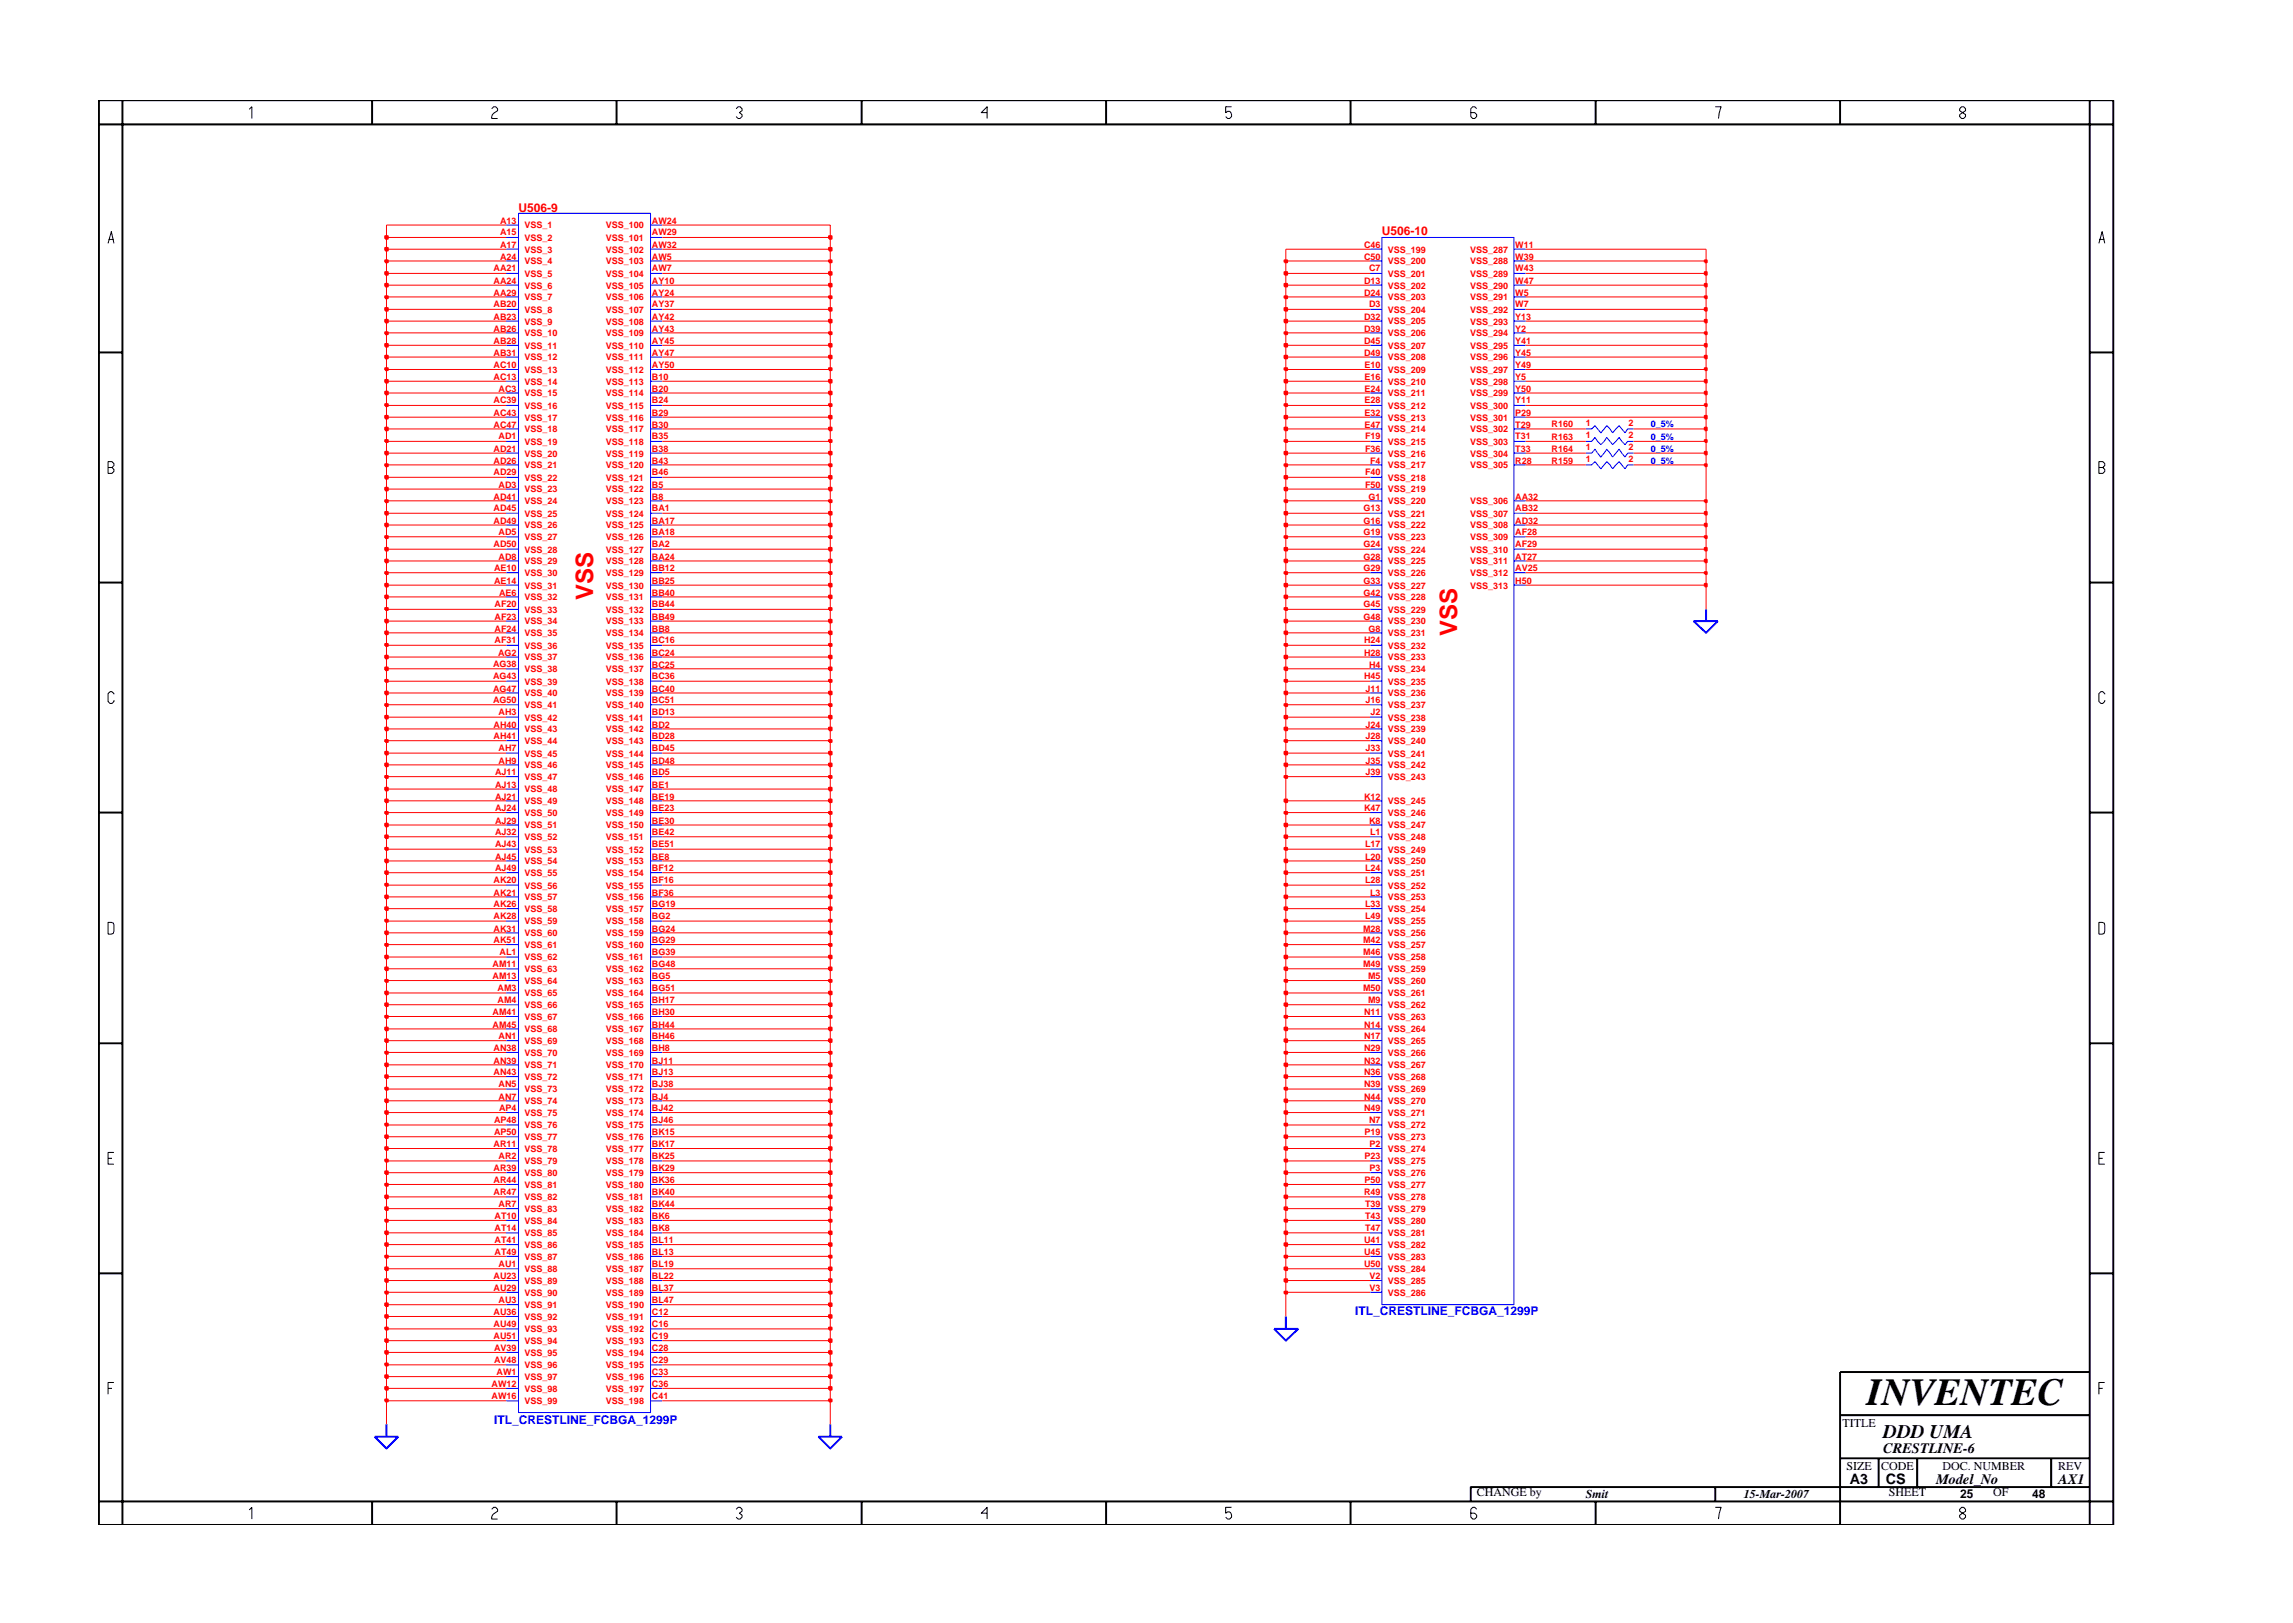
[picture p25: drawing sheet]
<svg xmlns="http://www.w3.org/2000/svg" width="297mm" height="210mm" viewBox="0 0 297 210" stroke-linecap="round" stroke-linejoin="round" font-family="sans-serif">
<defs><g id="words">
<text font-size="5" x="241.8" y="182">INVENTEC</text>
<g font-size="3.1" fill="#f00">
<text x="76.8" y="77.8" transform="rotate(-90 76.8 77.8)">VSS</text>
<text x="188.8" y="82.4" transform="rotate(-90 188.8 82.4)">VSS</text>
</g>
<text font-size="2.5" x="244" y="186.3">DDD UMA</text>
<g font-size="1.9">
<text x="244" y="188.2">CRESTLINE-6</text>
<text x="239.6" y="192.2">A3</text>
<text x="244.3" y="192.3">CS</text>
<text x="250.8" y="192.2">Model_No</text>
<text x="266.6" y="192.2">AX1</text>
</g>
<g font-size="1.6" fill="#f00">
<text x="67.2" y="27.5">U506-9</text>
<text x="179" y="30.5">U506-10</text>
</g>
<g font-size="1.6" fill="#00f">
<text x="175.5" y="170.4">ITL_CRESTLINE_FCBGA_1299P</text>
<text x="64" y="184.5">ITL_CRESTLINE_FCBGA_1299P</text>
</g>
<g font-size="1.6">
<text x="238.7" y="184.8">TITLE</text>
<text x="239.2" y="190.4">SIZE</text>
<text x="243.7" y="190.4">CODE</text>
<text x="251.6" y="190.4">DOC. NUMBER</text>
<text x="266.6" y="190.4">REV</text>
<text x="191.3" y="193.9">CHANGE by</text>
<text x="205.4" y="194.1">Smit</text>
<text x="225.9" y="194.1">15-Mar-2007</text>
<text x="244.7" y="193.9">SHEET</text>
<text x="253.9" y="194.1">25</text>
<text x="258.2" y="193.9">OF</text>
<text x="263.3" y="194.1">48</text>
</g>
<g font-size="1.2" fill="#f00">
<text x="64.8" y="29">A13</text>
<text x="67.9" y="29.6">VSS_1</text>
<text x="78.5" y="29.6">VSS_100</text>
<text x="84.4" y="29">AW24</text>
<text x="63.9" y="35.2">AA21</text>
<text x="64.8" y="32.1">A17</text>
<text x="64.8" y="33.6">A24</text>
<text x="64.8" y="30.5">A15</text>
<text x="67.9" y="34.2">VSS_4</text>
<text x="67.9" y="31.2">VSS_2</text>
<text x="67.9" y="32.7">VSS_3</text>
<text x="67.9" y="35.9">VSS_5</text>
<text x="78.5" y="32.7">VSS_102</text>
<text x="78.5" y="34.2">VSS_103</text>
<text x="78.5" y="35.9">VSS_104</text>
<text x="78.5" y="31.2">VSS_101</text>
<text x="84.4" y="33.6">AW5</text>
<text x="84.4" y="35.2">AW7</text>
<text x="84.4" y="30.5">AW29</text>
<text x="84.4" y="32.1">AW32</text>
<text x="176.7" y="32.1">C46</text>
<text x="176.7" y="33.6">C50</text>
<text x="177.4" y="35.2">C7</text>
<text x="179.8" y="32.7">VSS_199</text>
<text x="179.8" y="34.2">VSS_200</text>
<text x="179.8" y="35.9">VSS_201</text>
<text x="190.4" y="32.7">VSS_287</text>
<text x="190.4" y="34.2">VSS_288</text>
<text x="190.4" y="35.9">VSS_289</text>
<text x="196.3" y="32.1">W11</text>
<text x="196.3" y="33.6">W39</text>
<text x="196.3" y="35.2">W43</text>
<text x="63.9" y="41.4">AB23</text>
<text x="63.9" y="39.8">AB20</text>
<text x="63.9" y="38.3">AA29</text>
<text x="63.9" y="36.8">AA24</text>
<text x="67.9" y="40.5">VSS_8</text>
<text x="67.9" y="38.9">VSS_7</text>
<text x="67.9" y="37.4">VSS_6</text>
<text x="78.5" y="37.4">VSS_105</text>
<text x="78.5" y="38.9">VSS_106</text>
<text x="78.5" y="40.5">VSS_107</text>
<text x="84.4" y="36.8">AY10</text>
<text x="84.4" y="38.3">AY24</text>
<text x="84.4" y="39.8">AY37</text>
<text x="84.4" y="41.4">AY42</text>
<text x="176.7" y="36.8">D13</text>
<text x="176.7" y="38.3">D24</text>
<text x="176.7" y="41.4">D32</text>
<text x="177.4" y="39.8">D3</text>
<text x="179.8" y="37.4">VSS_202</text>
<text x="179.8" y="38.9">VSS_203</text>
<text x="179.8" y="40.5">VSS_204</text>
<text x="190.4" y="37.4">VSS_290</text>
<text x="190.4" y="38.9">VSS_291</text>
<text x="190.4" y="40.5">VSS_292</text>
<text x="196.3" y="36.8">W47</text>
<text x="196.3" y="38.3">W5</text>
<text x="196.3" y="39.8">W7</text>
<text x="196.3" y="41.4">Y13</text>
<text x="63.9" y="46.1">AB31</text>
<text x="63.9" y="47.6">AC10</text>
<text x="63.9" y="44.6">AB28</text>
<text x="63.9" y="43">AB26</text>
<text x="67.9" y="46.7">VSS_12</text>
<text x="67.9" y="45.2">VSS_11</text>
<text x="67.9" y="43.6">VSS_10</text>
<text x="67.9" y="42">VSS_9</text>
<text x="78.5" y="42">VSS_108</text>
<text x="78.5" y="43.6">VSS_109</text>
<text x="78.5" y="45.2">VSS_110</text>
<text x="78.5" y="46.7">VSS_111</text>
<text x="84.4" y="47.6">AY50</text>
<text x="84.4" y="43">AY43</text>
<text x="84.4" y="44.6">AY45</text>
<text x="84.4" y="46.1">AY47</text>
<text x="176.7" y="43">D39</text>
<text x="176.7" y="44.6">D45</text>
<text x="176.7" y="46.1">D49</text>
<text x="176.8" y="47.6">E10</text>
<text x="179.8" y="42">VSS_205</text>
<text x="179.8" y="43.6">VSS_206</text>
<text x="179.8" y="45.2">VSS_207</text>
<text x="179.8" y="46.7">VSS_208</text>
<text x="190.4" y="42">VSS_293</text>
<text x="190.4" y="43.6">VSS_294</text>
<text x="190.4" y="45.2">VSS_295</text>
<text x="190.4" y="46.7">VSS_296</text>
<text x="196.3" y="47.6">Y49</text>
<text x="196.3" y="43">Y2</text>
<text x="196.3" y="44.6">Y41</text>
<text x="196.3" y="46.1">Y45</text>
<text x="63.9" y="53.9">AC43</text>
<text x="63.9" y="52.3">AC39</text>
<text x="63.9" y="49.2">AC13</text>
<text x="64.6" y="50.7">AC3</text>
<text x="67.9" y="53">VSS_16</text>
<text x="67.9" y="49.8">VSS_14</text>
<text x="67.9" y="48.3">VSS_13</text>
<text x="67.9" y="51.4">VSS_15</text>
<text x="78.5" y="48.3">VSS_112</text>
<text x="78.5" y="49.8">VSS_113</text>
<text x="78.5" y="51.4">VSS_114</text>
<text x="78.5" y="53">VSS_115</text>
<text x="84.4" y="49.2">B10</text>
<text x="84.4" y="50.7">B20</text>
<text x="84.4" y="52.3">B24</text>
<text x="84.4" y="53.9">B29</text>
<text x="176.8" y="49.2">E16</text>
<text x="176.8" y="50.7">E24</text>
<text x="176.8" y="52.3">E28</text>
<text x="176.8" y="53.9">E32</text>
<text x="179.8" y="51.4">VSS_211</text>
<text x="179.8" y="53">VSS_212</text>
<text x="179.8" y="48.3">VSS_209</text>
<text x="179.8" y="49.8">VSS_210</text>
<text x="190.4" y="48.3">VSS_297</text>
<text x="190.4" y="49.8">VSS_298</text>
<text x="190.4" y="51.4">VSS_299</text>
<text x="190.4" y="53">VSS_300</text>
<text x="196.3" y="49.2">Y5</text>
<text x="196.3" y="50.7">Y50</text>
<text x="196.3" y="52.3">Y11</text>
<text x="196.3" y="53.9">P29</text>
<text x="63.9" y="58.5">AD21</text>
<text x="63.9" y="55.4">AC47</text>
<text x="64.6" y="56.9">AD1</text>
<text x="67.9" y="54.5">VSS_17</text>
<text x="67.9" y="56">VSS_18</text>
<text x="67.9" y="59.1">VSS_20</text>
<text x="67.9" y="57.6">VSS_19</text>
<text x="78.5" y="54.5">VSS_116</text>
<text x="78.5" y="56">VSS_117</text>
<text x="78.5" y="57.6">VSS_118</text>
<text x="78.5" y="59.1">VSS_119</text>
<text x="84.4" y="55.4">B30</text>
<text x="84.4" y="56.9">B35</text>
<text x="84.4" y="58.5">B38</text>
<text x="176.8" y="55.4">E47</text>
<text x="176.8" y="56.9">F19</text>
<text x="176.8" y="58.5">F36</text>
<text x="179.8" y="54.5">VSS_213</text>
<text x="179.8" y="56">VSS_214</text>
<text x="179.8" y="57.6">VSS_215</text>
<text x="179.8" y="59.1">VSS_216</text>
<text x="190.4" y="54.5">VSS_301</text>
<text x="190.4" y="56">VSS_302</text>
<text x="190.4" y="57.6">VSS_303</text>
<text x="190.4" y="59.1">VSS_304</text>
<text x="196.3" y="55.4">T29</text>
<text x="196.3" y="56.9">T31</text>
<text x="196.3" y="58.5">T33</text>
<text x="201" y="57">R163</text>
<text x="201" y="58.5">R164</text>
<text x="201" y="55.3">R160</text>
<text x="205.4" y="56.8">1</text>
<text x="205.4" y="59.9">1</text>
<text x="205.4" y="58.3">1</text>
<text x="205.4" y="55.2">1</text>
<text x="211" y="56.8">2</text>
<text x="211" y="59.9">2</text>
<text x="211" y="58.3">2</text>
<text x="211" y="55.2">2</text>
<text x="63.9" y="60.1">AD26</text>
<text x="63.9" y="61.6">AD29</text>
<text x="63.9" y="64.7">AD41</text>
<text x="64.6" y="63.2">AD3</text>
<text x="67.9" y="60.7">VSS_21</text>
<text x="67.9" y="62.3">VSS_22</text>
<text x="67.9" y="63.8">VSS_23</text>
<text x="67.9" y="65.3">VSS_24</text>
<text x="78.5" y="60.7">VSS_120</text>
<text x="78.5" y="62.3">VSS_121</text>
<text x="78.5" y="63.8">VSS_122</text>
<text x="78.5" y="65.3">VSS_123</text>
<text x="84.4" y="60.1">B43</text>
<text x="84.4" y="61.6">B46</text>
<text x="84.4" y="63.2">B5</text>
<text x="84.4" y="64.7">B8</text>
<text x="176.8" y="61.6">F40</text>
<text x="176.8" y="63.2">F50</text>
<text x="177.3" y="64.7">G1</text>
<text x="177.5" y="60.1">F4</text>
<text x="179.8" y="60.7">VSS_217</text>
<text x="179.8" y="62.3">VSS_218</text>
<text x="179.8" y="63.8">VSS_219</text>
<text x="179.8" y="65.3">VSS_220</text>
<text x="190.4" y="60.7">VSS_305</text>
<text x="190.4" y="65.3">VSS_306</text>
<text x="196.3" y="60.1">R28</text>
<text x="196.3" y="64.7">AA32</text>
<text x="201" y="60.1">R159</text>
<text x="63.9" y="66.2">AD45</text>
<text x="63.9" y="67.8">AD49</text>
<text x="63.9" y="70.9">AD50</text>
<text x="64.6" y="69.4">AD5</text>
<text x="67.9" y="66.9">VSS_25</text>
<text x="67.9" y="68.5">VSS_26</text>
<text x="67.9" y="70">VSS_27</text>
<text x="67.9" y="71.6">VSS_28</text>
<text x="78.5" y="66.9">VSS_124</text>
<text x="78.5" y="68.5">VSS_125</text>
<text x="78.5" y="70">VSS_126</text>
<text x="78.5" y="71.6">VSS_127</text>
<text x="84.4" y="66.2">BA1</text>
<text x="84.4" y="67.8">BA17</text>
<text x="84.4" y="69.4">BA18</text>
<text x="84.4" y="70.9">BA2</text>
<text x="176.6" y="67.8">G16</text>
<text x="176.6" y="69.4">G19</text>
<text x="176.6" y="70.9">G24</text>
<text x="176.6" y="66.2">G13</text>
<text x="179.8" y="66.9">VSS_221</text>
<text x="179.8" y="68.5">VSS_222</text>
<text x="179.8" y="70">VSS_223</text>
<text x="179.8" y="71.6">VSS_224</text>
<text x="190.4" y="68.5">VSS_308</text>
<text x="190.4" y="70">VSS_309</text>
<text x="190.4" y="71.6">VSS_310</text>
<text x="190.4" y="66.9">VSS_307</text>
<text x="196.3" y="66.2">AB32</text>
<text x="196.3" y="67.8">AD32</text>
<text x="196.3" y="69.4">AF28</text>
<text x="196.3" y="70.9">AF29</text>
<text x="64" y="74">AE10</text>
<text x="64" y="75.6">AE14</text>
<text x="64.6" y="72.5">AD8</text>
<text x="64.6" y="77.2">AE6</text>
<text x="67.9" y="74.6">VSS_30</text>
<text x="67.9" y="76.2">VSS_31</text>
<text x="67.9" y="77.8">VSS_32</text>
<text x="67.9" y="73.1">VSS_29</text>
<text x="78.5" y="76.2">VSS_130</text>
<text x="78.5" y="77.8">VSS_131</text>
<text x="78.5" y="73.1">VSS_128</text>
<text x="78.5" y="74.6">VSS_129</text>
<text x="84.4" y="75.6">BB25</text>
<text x="84.4" y="77.2">BB40</text>
<text x="84.4" y="72.5">BA24</text>
<text x="84.4" y="74">BB12</text>
<text x="176.6" y="72.5">G28</text>
<text x="176.6" y="74">G29</text>
<text x="176.6" y="75.6">G33</text>
<text x="176.6" y="77.2">G42</text>
<text x="179.8" y="73.1">VSS_225</text>
<text x="179.8" y="74.6">VSS_226</text>
<text x="179.8" y="76.2">VSS_227</text>
<text x="179.8" y="77.8">VSS_228</text>
<text x="190.4" y="73.1">VSS_311</text>
<text x="190.4" y="74.6">VSS_312</text>
<text x="190.4" y="76.2">VSS_313</text>
<text x="196.3" y="72.5">AT27</text>
<text x="196.3" y="74">AV25</text>
<text x="196.3" y="75.6">H50</text>
<text x="64.1" y="78.7">AF20</text>
<text x="64.1" y="80.3">AF23</text>
<text x="64.1" y="81.8">AF24</text>
<text x="64.1" y="83.3">AF31</text>
<text x="67.9" y="79.4">VSS_33</text>
<text x="67.9" y="80.9">VSS_34</text>
<text x="67.9" y="82.4">VSS_35</text>
<text x="78.5" y="79.4">VSS_132</text>
<text x="78.5" y="80.9">VSS_133</text>
<text x="78.5" y="82.4">VSS_134</text>
<text x="84.4" y="78.7">BB44</text>
<text x="84.4" y="80.3">BB49</text>
<text x="84.4" y="81.8">BB8</text>
<text x="84.4" y="83.3">BC16</text>
<text x="176.6" y="78.7">G45</text>
<text x="176.6" y="80.3">G48</text>
<text x="176.7" y="83.3">H24</text>
<text x="177.3" y="81.8">G8</text>
<text x="179.8" y="79.4">VSS_229</text>
<text x="179.8" y="80.9">VSS_230</text>
<text x="179.8" y="82.4">VSS_231</text>
<text x="63.9" y="89.6">AG47</text>
<text x="63.9" y="86.5">AG38</text>
<text x="63.9" y="88">AG43</text>
<text x="64.5" y="84.9">AG2</text>
<text x="67.9" y="84">VSS_36</text>
<text x="67.9" y="85.6">VSS_37</text>
<text x="67.9" y="87.1">VSS_38</text>
<text x="67.9" y="88.7">VSS_39</text>
<text x="78.5" y="84">VSS_135</text>
<text x="78.5" y="85.6">VSS_136</text>
<text x="78.5" y="87.1">VSS_137</text>
<text x="78.5" y="88.7">VSS_138</text>
<text x="84.4" y="84.9">BC24</text>
<text x="84.4" y="86.5">BC25</text>
<text x="84.4" y="88">BC36</text>
<text x="84.4" y="89.6">BC40</text>
<text x="176.7" y="84.9">H28</text>
<text x="176.7" y="88">H45</text>
<text x="176.9" y="89.6">J11</text>
<text x="177.4" y="86.5">H4</text>
<text x="179.8" y="84">VSS_232</text>
<text x="179.8" y="85.6">VSS_233</text>
<text x="179.8" y="87.1">VSS_234</text>
<text x="179.8" y="88.7">VSS_235</text>
<text x="63.9" y="91.1">AG50</text>
<text x="63.9" y="94.3">AH40</text>
<text x="63.9" y="95.8">AH41</text>
<text x="64.6" y="92.7">AH3</text>
<text x="67.9" y="90.2">VSS_40</text>
<text x="67.9" y="91.7">VSS_41</text>
<text x="67.9" y="93.3">VSS_42</text>
<text x="67.9" y="94.9">VSS_43</text>
<text x="78.5" y="93.3">VSS_141</text>
<text x="78.5" y="94.9">VSS_142</text>
<text x="78.5" y="90.2">VSS_139</text>
<text x="78.5" y="91.7">VSS_140</text>
<text x="84.4" y="92.7">BD13</text>
<text x="84.4" y="94.3">BD2</text>
<text x="84.4" y="95.8">BD28</text>
<text x="84.4" y="91.1">BC51</text>
<text x="176.9" y="91.1">J16</text>
<text x="176.9" y="94.3">J24</text>
<text x="176.9" y="95.8">J28</text>
<text x="177.5" y="92.7">J2</text>
<text x="179.8" y="90.2">VSS_236</text>
<text x="179.8" y="91.7">VSS_237</text>
<text x="179.8" y="93.3">VSS_238</text>
<text x="179.8" y="94.9">VSS_239</text>
<text x="64.1" y="100.4">AJ11</text>
<text x="64.6" y="97.3">AH7</text>
<text x="64.6" y="98.9">AH9</text>
<text x="67.9" y="96.4">VSS_44</text>
<text x="67.9" y="98">VSS_45</text>
<text x="67.9" y="99.5">VSS_46</text>
<text x="67.9" y="101.1">VSS_47</text>
<text x="78.5" y="96.4">VSS_143</text>
<text x="78.5" y="98">VSS_144</text>
<text x="78.5" y="99.5">VSS_145</text>
<text x="78.5" y="101.1">VSS_146</text>
<text x="84.4" y="97.3">BD45</text>
<text x="84.4" y="98.9">BD48</text>
<text x="84.4" y="100.4">BD5</text>
<text x="176.9" y="98.9">J35</text>
<text x="176.9" y="100.4">J39</text>
<text x="176.9" y="97.3">J33</text>
<text x="179.8" y="101.1">VSS_243</text>
<text x="179.8" y="96.4">VSS_240</text>
<text x="179.8" y="98">VSS_241</text>
<text x="179.8" y="99.5">VSS_242</text>
<text x="64.1" y="102.1">AJ13</text>
<text x="64.1" y="103.6">AJ21</text>
<text x="64.1" y="105.1">AJ24</text>
<text x="64.1" y="106.7">AJ29</text>
<text x="67.9" y="102.7">VSS_48</text>
<text x="67.9" y="104.2">VSS_49</text>
<text x="67.9" y="105.7">VSS_50</text>
<text x="67.9" y="107.3">VSS_51</text>
<text x="78.5" y="102.7">VSS_147</text>
<text x="78.5" y="104.2">VSS_148</text>
<text x="78.5" y="107.3">VSS_150</text>
<text x="78.5" y="105.7">VSS_149</text>
<text x="84.4" y="106.7">BE30</text>
<text x="84.4" y="102.1">BE1</text>
<text x="84.4" y="103.6">BE19</text>
<text x="84.4" y="105.1">BE23</text>
<text x="176.7" y="103.6">K12</text>
<text x="176.7" y="105.1">K47</text>
<text x="177.4" y="106.7">K8</text>
<text x="179.8" y="104.2">VSS_245</text>
<text x="179.8" y="105.7">VSS_246</text>
<text x="179.8" y="107.3">VSS_247</text>
<text x="64.1" y="108.2">AJ32</text>
<text x="64.1" y="109.8">AJ43</text>
<text x="64.1" y="111.4">AJ45</text>
<text x="64.1" y="112.9">AJ49</text>
<text x="67.9" y="110.4">VSS_53</text>
<text x="67.9" y="112">VSS_54</text>
<text x="67.9" y="113.5">VSS_55</text>
<text x="67.9" y="108.8">VSS_52</text>
<text x="78.5" y="108.8">VSS_151</text>
<text x="78.5" y="110.4">VSS_152</text>
<text x="78.5" y="112">VSS_153</text>
<text x="78.5" y="113.5">VSS_154</text>
<text x="84.4" y="108.2">BE42</text>
<text x="84.4" y="109.8">BE51</text>
<text x="84.4" y="111.4">BE8</text>
<text x="84.4" y="112.9">BF12</text>
<text x="176.8" y="109.8">L17</text>
<text x="176.8" y="111.4">L20</text>
<text x="176.8" y="112.9">L24</text>
<text x="177.5" y="108.2">L1</text>
<text x="179.8" y="108.8">VSS_248</text>
<text x="179.8" y="110.4">VSS_249</text>
<text x="179.8" y="112">VSS_250</text>
<text x="179.8" y="113.5">VSS_251</text>
<text x="63.9" y="114.4">AK20</text>
<text x="63.9" y="116">AK21</text>
<text x="63.9" y="117.5">AK26</text>
<text x="63.9" y="119.1">AK28</text>
<text x="67.9" y="115.1">VSS_56</text>
<text x="67.9" y="116.6">VSS_57</text>
<text x="67.9" y="118.2">VSS_58</text>
<text x="67.9" y="119.8">VSS_59</text>
<text x="78.5" y="115.1">VSS_155</text>
<text x="78.5" y="116.6">VSS_156</text>
<text x="78.5" y="118.2">VSS_157</text>
<text x="78.5" y="119.8">VSS_158</text>
<text x="84.4" y="114.4">BF16</text>
<text x="84.4" y="116">BF36</text>
<text x="84.4" y="117.5">BG19</text>
<text x="84.4" y="119.1">BG2</text>
<text x="176.8" y="114.4">L28</text>
<text x="176.8" y="117.5">L33</text>
<text x="176.8" y="119.1">L49</text>
<text x="177.5" y="116">L3</text>
<text x="179.8" y="115.1">VSS_252</text>
<text x="179.8" y="116.6">VSS_253</text>
<text x="179.8" y="118.2">VSS_254</text>
<text x="179.8" y="119.8">VSS_255</text>
<text x="63.8" y="125.3">AM11</text>
<text x="63.9" y="120.7">AK31</text>
<text x="63.9" y="122.2">AK51</text>
<text x="64.7" y="123.7">AL1</text>
<text x="67.9" y="121.3">VSS_60</text>
<text x="67.9" y="122.8">VSS_61</text>
<text x="67.9" y="124.4">VSS_62</text>
<text x="67.9" y="125.9">VSS_63</text>
<text x="78.5" y="122.8">VSS_160</text>
<text x="78.5" y="124.4">VSS_161</text>
<text x="78.5" y="125.9">VSS_162</text>
<text x="78.5" y="121.3">VSS_159</text>
<text x="84.4" y="123.7">BG39</text>
<text x="84.4" y="125.3">BG48</text>
<text x="84.4" y="120.7">BG24</text>
<text x="84.4" y="122.2">BG29</text>
<text x="176.6" y="120.7">M28</text>
<text x="176.6" y="122.2">M42</text>
<text x="176.6" y="123.7">M46</text>
<text x="176.6" y="125.3">M49</text>
<text x="179.8" y="121.3">VSS_256</text>
<text x="179.8" y="122.8">VSS_257</text>
<text x="179.8" y="124.4">VSS_258</text>
<text x="179.8" y="125.9">VSS_259</text>
<text x="63.8" y="126.9">AM13</text>
<text x="63.8" y="131.5">AM41</text>
<text x="64.5" y="128.4">AM3</text>
<text x="64.5" y="130">AM4</text>
<text x="67.9" y="127.5">VSS_64</text>
<text x="67.9" y="129.1">VSS_65</text>
<text x="67.9" y="130.6">VSS_66</text>
<text x="78.5" y="127.5">VSS_163</text>
<text x="78.5" y="129.1">VSS_164</text>
<text x="78.5" y="130.6">VSS_165</text>
<text x="84.4" y="126.9">BG5</text>
<text x="84.4" y="128.4">BG51</text>
<text x="84.4" y="130">BH17</text>
<text x="84.4" y="131.5">BH30</text>
<text x="176.6" y="128.4">M50</text>
<text x="176.7" y="131.5">N11</text>
<text x="177.2" y="126.9">M5</text>
<text x="177.2" y="130">M9</text>
<text x="179.8" y="127.5">VSS_260</text>
<text x="179.8" y="129.1">VSS_261</text>
<text x="179.8" y="130.6">VSS_262</text>
<text x="63.8" y="133.1">AM45</text>
<text x="63.9" y="136.2">AN38</text>
<text x="63.9" y="137.8">AN39</text>
<text x="64.6" y="134.6">AN1</text>
<text x="67.9" y="136.8">VSS_70</text>
<text x="67.9" y="132.1">VSS_67</text>
<text x="67.9" y="133.7">VSS_68</text>
<text x="67.9" y="135.3">VSS_69</text>
<text x="78.5" y="132.1">VSS_166</text>
<text x="78.5" y="133.7">VSS_167</text>
<text x="78.5" y="135.3">VSS_168</text>
<text x="78.5" y="136.8">VSS_169</text>
<text x="84.4" y="133.1">BH44</text>
<text x="84.4" y="134.6">BH46</text>
<text x="84.4" y="136.2">BH8</text>
<text x="84.4" y="137.8">BJ11</text>
<text x="176.7" y="133.1">N14</text>
<text x="176.7" y="134.6">N17</text>
<text x="176.7" y="136.2">N29</text>
<text x="176.7" y="137.8">N32</text>
<text x="179.8" y="132.1">VSS_263</text>
<text x="179.8" y="133.7">VSS_264</text>
<text x="179.8" y="135.3">VSS_265</text>
<text x="179.8" y="136.8">VSS_266</text>
<text x="63.9" y="139.3">AN43</text>
<text x="64.6" y="140.8">AN5</text>
<text x="64.6" y="142.4">AN7</text>
<text x="64.6" y="144">AP4</text>
<text x="67.9" y="138.4">VSS_71</text>
<text x="67.9" y="139.9">VSS_72</text>
<text x="67.9" y="141.5">VSS_73</text>
<text x="67.9" y="143">VSS_74</text>
<text x="78.5" y="138.4">VSS_170</text>
<text x="78.5" y="139.9">VSS_171</text>
<text x="78.5" y="141.5">VSS_172</text>
<text x="78.5" y="143">VSS_173</text>
<text x="84.4" y="139.3">BJ13</text>
<text x="84.4" y="140.8">BJ38</text>
<text x="84.4" y="142.4">BJ4</text>
<text x="84.4" y="144">BJ42</text>
<text x="176.7" y="139.3">N36</text>
<text x="176.7" y="140.8">N39</text>
<text x="176.7" y="142.4">N44</text>
<text x="176.7" y="144">N49</text>
<text x="179.8" y="138.4">VSS_267</text>
<text x="179.8" y="139.9">VSS_268</text>
<text x="179.8" y="141.5">VSS_269</text>
<text x="179.8" y="143">VSS_270</text>
<text x="63.9" y="148.6">AR11</text>
<text x="64" y="145.5">AP48</text>
<text x="64" y="147.1">AP50</text>
<text x="67.9" y="144.6">VSS_75</text>
<text x="67.9" y="146.2">VSS_76</text>
<text x="67.9" y="147.7">VSS_77</text>
<text x="67.9" y="149.2">VSS_78</text>
<text x="78.5" y="144.6">VSS_174</text>
<text x="78.5" y="146.2">VSS_175</text>
<text x="78.5" y="147.7">VSS_176</text>
<text x="78.5" y="149.2">VSS_177</text>
<text x="84.4" y="145.5">BJ46</text>
<text x="84.4" y="147.1">BK15</text>
<text x="84.4" y="148.6">BK17</text>
<text x="176.8" y="147.1">P19</text>
<text x="177.4" y="145.5">N7</text>
<text x="177.4" y="148.6">P2</text>
<text x="179.8" y="144.6">VSS_271</text>
<text x="179.8" y="146.2">VSS_272</text>
<text x="179.8" y="147.7">VSS_273</text>
<text x="179.8" y="149.2">VSS_274</text>
<text x="63.9" y="151.8">AR39</text>
<text x="63.9" y="153.3">AR44</text>
<text x="63.9" y="154.8">AR47</text>
<text x="64.6" y="150.1">AR2</text>
<text x="67.9" y="150.8">VSS_79</text>
<text x="67.9" y="152.4">VSS_80</text>
<text x="67.9" y="153.9">VSS_81</text>
<text x="67.9" y="155.5">VSS_82</text>
<text x="78.5" y="153.9">VSS_180</text>
<text x="78.5" y="155.5">VSS_181</text>
<text x="78.5" y="150.8">VSS_178</text>
<text x="78.5" y="152.4">VSS_179</text>
<text x="84.4" y="154.8">BK40</text>
<text x="84.4" y="150.1">BK25</text>
<text x="84.4" y="151.8">BK29</text>
<text x="84.4" y="153.3">BK36</text>
<text x="176.7" y="154.8">R49</text>
<text x="176.8" y="153.3">P50</text>
<text x="176.8" y="150.1">P23</text>
<text x="177.4" y="151.8">P3</text>
<text x="179.8" y="150.8">VSS_275</text>
<text x="179.8" y="152.4">VSS_276</text>
<text x="179.8" y="153.9">VSS_277</text>
<text x="179.8" y="155.5">VSS_278</text>
<text x="64.1" y="157.9">AT10</text>
<text x="64.1" y="159.5">AT14</text>
<text x="64.1" y="161.1">AT41</text>
<text x="64.6" y="156.4">AR7</text>
<text x="67.9" y="157">VSS_83</text>
<text x="67.9" y="158.5">VSS_84</text>
<text x="67.9" y="160.1">VSS_85</text>
<text x="67.9" y="161.7">VSS_86</text>
<text x="78.5" y="157">VSS_182</text>
<text x="78.5" y="158.5">VSS_183</text>
<text x="78.5" y="160.1">VSS_184</text>
<text x="78.5" y="161.7">VSS_185</text>
<text x="84.4" y="156.4">BK44</text>
<text x="84.4" y="157.9">BK6</text>
<text x="84.4" y="159.5">BK8</text>
<text x="84.4" y="161.1">BL11</text>
<text x="176.7" y="161.1">U41</text>
<text x="176.8" y="156.4">T39</text>
<text x="176.8" y="157.9">T43</text>
<text x="176.8" y="159.5">T47</text>
<text x="179.8" y="157">VSS_279</text>
<text x="179.8" y="158.5">VSS_280</text>
<text x="179.8" y="160.1">VSS_281</text>
<text x="179.8" y="161.7">VSS_282</text>
<text x="63.9" y="165.7">AU23</text>
<text x="63.9" y="167.2">AU29</text>
<text x="64.1" y="162.6">AT49</text>
<text x="64.6" y="164.2">AU1</text>
<text x="67.9" y="164.8">VSS_88</text>
<text x="67.9" y="166.3">VSS_89</text>
<text x="67.9" y="167.9">VSS_90</text>
<text x="67.9" y="163.2">VSS_87</text>
<text x="78.5" y="163.2">VSS_186</text>
<text x="78.5" y="164.8">VSS_187</text>
<text x="78.5" y="166.3">VSS_188</text>
<text x="78.5" y="167.9">VSS_189</text>
<text x="84.4" y="162.6">BL13</text>
<text x="84.4" y="164.2">BL19</text>
<text x="84.4" y="165.7">BL22</text>
<text x="84.4" y="167.2">BL37</text>
<text x="176.7" y="162.6">U45</text>
<text x="176.7" y="164.2">U50</text>
<text x="177.4" y="165.7">V2</text>
<text x="177.4" y="167.2">V3</text>
<text x="179.8" y="167.9">VSS_286</text>
<text x="179.8" y="163.2">VSS_283</text>
<text x="179.8" y="164.8">VSS_284</text>
<text x="179.8" y="166.3">VSS_285</text>
<text x="63.9" y="170.4">AU36</text>
<text x="63.9" y="171.9">AU49</text>
<text x="63.9" y="173.5">AU51</text>
<text x="64.6" y="168.9">AU3</text>
<text x="67.9" y="169.5">VSS_91</text>
<text x="67.9" y="171">VSS_92</text>
<text x="67.9" y="172.6">VSS_93</text>
<text x="78.5" y="169.5">VSS_190</text>
<text x="78.5" y="171">VSS_191</text>
<text x="78.5" y="172.6">VSS_192</text>
<text x="84.4" y="168.9">BL47</text>
<text x="84.4" y="170.4">C12</text>
<text x="84.4" y="171.9">C16</text>
<text x="84.4" y="173.5">C19</text>
<text x="63.7" y="179.7">AW12</text>
<text x="64" y="175">AV39</text>
<text x="64" y="176.6">AV48</text>
<text x="64.3" y="178.2">AW1</text>
<text x="67.9" y="174.1">VSS_94</text>
<text x="67.9" y="175.6">VSS_95</text>
<text x="67.9" y="177.3">VSS_96</text>
<text x="67.9" y="178.8">VSS_97</text>
<text x="78.5" y="174.1">VSS_193</text>
<text x="78.5" y="175.6">VSS_194</text>
<text x="78.5" y="177.3">VSS_195</text>
<text x="78.5" y="178.8">VSS_196</text>
<text x="84.4" y="175">C28</text>
<text x="84.4" y="176.6">C29</text>
<text x="84.4" y="178.2">C33</text>
<text x="84.4" y="179.7">C36</text>
<text x="63.7" y="181.2">AW16</text>
<text x="67.9" y="181.9">VSS_99</text>
<text x="67.9" y="180.3">VSS_98</text>
<text x="78.5" y="180.3">VSS_197</text>
<text x="78.5" y="181.9">VSS_198</text>
<text x="84.4" y="181.2">C41</text>
</g>
<g font-size="1.2" fill="#00f">
<text x="213.8" y="57">0_5%</text>
<text x="213.8" y="58.5">0_5%</text>
<text x="213.8" y="55.3">0_5%</text>
<text x="213.8" y="60.1">0_5%</text>
</g>
</g></defs>
<g fill="none" stroke="#00f" stroke-width=".13">
<path d="M65.6 29.2h1.6M65.6 30.8h1.6M65.6 32.3h1.6M65.6 33.8h1.6M65.6 35.4h1.6M65.6 36.9h1.6M65.6 38.5h1.6M67.2 27.6h17.1v155.4h-17.1zM84.3 29.2h1.5M84.3 30.8h1.5M84.3 32.3h1.5M84.3 33.8h1.5"/>
<path d="M84.3 35.4h1.5M84.3 36.9h1.5M84.3 38.5h1.5M177.5 32.3h1.5M177.5 33.8h1.5M177.5 35.4h1.5M177.5 36.9h1.5M177.5 38.5h1.5M179 30.8h17.1v138.2h-17.1zM196.1 32.3h1.5M196.1 33.8h1.5M196.1 35.4h1.5"/>
<path d="M196.1 36.9h1.5M196.1 38.5h1.5M65.6 58.7h1.6M65.6 57.2h1.6M65.6 40.1h1.6M65.6 41.6h1.6M65.6 43.1h1.6M65.6 44.7h1.6M65.6 46.3h1.6M65.6 47.9h1.6M65.6 49.4h1.6M65.6 50.9h1.6"/>
<path d="M65.6 52.5h1.6M65.6 54h1.6M65.6 55.6h1.6M84.3 58.7h1.5M84.3 57.2h1.5M84.3 40.1h1.5M84.3 41.6h1.5M84.3 43.1h1.5M84.3 44.7h1.5M84.3 46.3h1.5M84.3 47.9h1.5M84.3 49.4h1.5"/>
<path d="M84.3 50.9h1.5M84.3 52.5h1.5M84.3 54h1.5M84.3 55.6h1.5M177.5 58.7h1.5M177.5 57.2h1.5M177.5 40.1h1.5M177.5 41.6h1.5M177.5 43.1h1.5M177.5 44.7h1.5M177.5 46.3h1.5M177.5 47.9h1.5"/>
<path d="M177.5 49.4h1.5M177.5 50.9h1.5M177.5 52.5h1.5M177.5 54h1.5M177.5 55.6h1.5M196.1 58.7h1.5M196.1 57.2h1.5M196.1 40.1h1.5M196.1 41.6h1.5M196.1 43.1h1.5M196.1 44.7h1.5M196.1 46.3h1.5"/>
<path d="M196.1 47.9h1.5M196.1 49.4h1.5M196.1 50.9h1.5M196.1 52.5h1.5M196.1 54h1.5M196.1 55.6h1.5M205.4 58.7h.8l.4-.5 .8 1 .7-1 .8 1 .8-1 .8 1 .3-.5h.8M205.4 57.2h.8l.4-.5 .8 .9 .7-.9 .8 .9 .8-.9 .8 .9 .3-.4h.8M205.4 55.6h.8l.4-.5 .8 1 .7-1 .8 1 .8-1 .8 1 .3-.5h.8M65.6 60.2h1.6M65.6 61.8h1.6M65.6 63.4h1.6"/>
<path d="M65.6 64.9h1.6M65.6 66.5h1.6M65.6 68h1.6M65.6 69.5h1.6M65.6 71.1h1.6M65.6 72.7h1.6M65.6 74.2h1.6M65.6 75.8h1.6M65.6 77.3h1.6M65.6 78.9h1.6M84.3 60.2h1.5M84.3 61.8h1.5"/>
<path d="M84.3 63.4h1.5M84.3 64.9h1.5M84.3 66.5h1.5M84.3 68h1.5M84.3 69.5h1.5M84.3 71.1h1.5M84.3 72.7h1.5M84.3 74.2h1.5M84.3 75.8h1.5M84.3 77.3h1.5M84.3 78.9h1.5M177.5 60.2h1.5"/>
<path d="M177.5 61.8h1.5M177.5 63.4h1.5M177.5 64.9h1.5M177.5 66.5h1.5M177.5 68h1.5M177.5 69.5h1.5M177.5 71.1h1.5M177.5 72.7h1.5M177.5 74.2h1.5M177.5 75.8h1.5M177.5 77.3h1.5M177.5 78.9h1.5"/>
<path d="M196.1 60.2h1.5M196.1 64.9h1.5M196.1 66.5h1.5M196.1 68h1.5M196.1 69.5h1.5M196.1 71.1h1.5M196.1 72.7h1.5M196.1 74.2h1.5M196.1 75.8h1.5M205.4 60.2h.8l.4-.4 .8 .9 .7-.9 .8 .9 .8-.9 .8 .9 .3-.5h.8M65.6 80.5h1.6M65.6 82h1.6"/>
<path d="M65.6 83.6h1.6M65.6 85.1h1.6M65.6 86.6h1.6M65.6 88.3h1.6M65.6 89.8h1.6M65.6 91.3h1.6M65.6 92.9h1.6M65.6 94.4h1.6M65.6 96h1.6M65.6 97.6h1.6M65.6 99.1h1.6M84.3 80.5h1.5"/>
<path d="M84.3 82h1.5M84.3 83.6h1.5M84.3 85.1h1.5M84.3 86.6h1.5M84.3 88.3h1.5M84.3 89.8h1.5M84.3 91.3h1.5M84.3 92.9h1.5M84.3 94.4h1.5M84.3 96h1.5M84.3 97.6h1.5M84.3 99.1h1.5"/>
<path d="M177.5 80.5h1.5M177.5 82h1.5M177.5 83.6h1.5M177.5 85.1h1.5M177.5 86.6h1.5M177.5 88.3h1.5M177.5 89.8h1.5M177.5 91.3h1.5M177.5 92.9h1.5M177.5 94.4h1.5M177.5 96h1.5M177.5 97.6h1.5"/>
<path d="M177.5 99.1h1.5M65.6 100.6h1.6M65.6 102.2h1.6M65.6 103.7h1.6M65.6 105.3h1.6M65.6 106.9h1.6M65.6 108.4h1.6M65.6 110h1.6M65.6 111.5h1.6M65.6 113.1h1.6M65.6 114.7h1.6M65.6 116.2h1.6"/>
<path d="M65.6 117.7h1.6M65.6 119.3h1.6M84.3 100.6h1.5M84.3 102.2h1.5M84.3 103.7h1.5M84.3 105.3h1.5M84.3 106.9h1.5M84.3 108.4h1.5M84.3 110h1.5M84.3 111.5h1.5M84.3 113.1h1.5M84.3 114.7h1.5"/>
<path d="M84.3 116.2h1.5M84.3 117.7h1.5M84.3 119.3h1.5M177.5 100.6h1.5M177.5 103.7h1.5M177.5 105.3h1.5M177.5 106.9h1.5M177.5 108.4h1.5M177.5 110h1.5M177.5 111.5h1.5M177.5 113.1h1.5M177.5 114.7h1.5"/>
<path d="M177.5 116.2h1.5M177.5 117.7h1.5M177.5 119.3h1.5M65.6 120.8h1.6M65.6 122.4h1.6M65.6 124h1.6M65.6 125.5h1.6M65.6 127h1.6M65.6 128.6h1.6M65.6 130.2h1.6M65.6 131.7h1.6M65.6 133.3h1.6"/>
<path d="M65.6 134.8h1.6M65.6 136.3h1.6M65.6 138h1.6M65.6 139.5h1.6M84.3 120.8h1.5M84.3 122.4h1.5M84.3 124h1.5M84.3 125.5h1.5M84.3 127h1.5M84.3 128.6h1.5M84.3 130.2h1.5M84.3 131.7h1.5"/>
<path d="M84.3 133.3h1.5M84.3 134.8h1.5M84.3 136.3h1.5M84.3 138h1.5M84.3 139.5h1.5M177.5 120.8h1.5M177.5 122.4h1.5M177.5 124h1.5M177.5 125.5h1.5M177.5 127h1.5M177.5 128.6h1.5M177.5 130.2h1.5"/>
<path d="M177.5 131.7h1.5M177.5 133.3h1.5M177.5 134.8h1.5M177.5 136.3h1.5M177.5 138h1.5M177.5 139.5h1.5M65.6 141.1h1.6M65.6 142.6h1.6M65.6 144.1h1.6M65.6 145.7h1.6M65.6 147.3h1.6M65.6 148.8h1.6"/>
<path d="M65.6 150.4h1.6M65.6 151.9h1.6M65.6 153.4h1.6M65.6 155.1h1.6M65.6 156.6h1.6M65.6 158.1h1.6M65.6 159.7h1.6M84.3 141.1h1.5M84.3 142.6h1.5M84.3 144.1h1.5M84.3 145.7h1.5M84.3 147.3h1.5"/>
<path d="M84.3 148.8h1.5M84.3 150.4h1.5M84.3 151.9h1.5M84.3 153.4h1.5M84.3 155.1h1.5M84.3 156.6h1.5M84.3 158.1h1.5M84.3 159.7h1.5M177.5 141.1h1.5M177.5 142.6h1.5M177.5 144.1h1.5M177.5 145.7h1.5"/>
<path d="M177.5 147.3h1.5M177.5 148.8h1.5M177.5 150.4h1.5M177.5 151.9h1.5M177.5 153.4h1.5M177.5 155.1h1.5M177.5 156.6h1.5M177.5 158.1h1.5M177.5 159.7h1.5M65.6 161.2h1.6M65.6 162.8h1.6M65.6 164.4h1.6"/>
<path d="M65.6 165.9h1.6M65.6 167.4h1.6M65.6 169h1.6M65.6 170.5h1.6M65.6 172.2h1.6M65.6 173.7h1.6M65.6 175.2h1.6M65.6 176.8h1.6M65.6 178.3h1.6M65.6 179.9h1.6M84.3 161.2h1.5M84.3 162.8h1.5"/>
<path d="M84.3 164.4h1.5M84.3 165.9h1.5M84.3 167.4h1.5M84.3 169h1.5M84.3 170.5h1.5M84.3 172.2h1.5M84.3 173.7h1.5M84.3 175.2h1.5M84.3 176.8h1.5M84.3 178.3h1.5M84.3 179.9h1.5M177.5 161.2h1.5"/>
<path d="M177.5 162.8h1.5M177.5 164.4h1.5M177.5 165.9h1.5M177.5 167.4h1.5M65.6 181.5h1.6M84.3 181.5h1.5"/>
</g>
<path d="M221 78.9v1.6M219.4 80.5h3.1l-1.5 1.5zM165 172.2h3.2l-1.6 1.5zM166.6 170.5v1.7M48.5 186.1h3.1l-1.5 1.5zM50.1 184.5v1.6M106 186.1h3.1l-1.5 1.5zM107.6 184.5v1.6" fill="none" stroke="#00f" stroke-width=".25"/>
<path d="M50.1 181.5v3M107.6 181.5v3" fill="none" stroke="#f00" stroke-width=".13"/>
<path d="M49.9 181.3h.3v.3h-.3z" fill="#8e2323"/>
<path d="M49.9 181.3h.3v.3h-.3z" fill="none" stroke="#f00" stroke-width=".25"/>
<path d="M50.1 179.9v1.6h15.5M85.8 181.5h21.8" fill="none" stroke="#f00" stroke-width=".13"/>
<path d="M107.4 181.3h.3v.3h-.3z" fill="#8e2323"/>
<path d="M107.4 181.3h.3v.3h-.3z" fill="none" stroke="#f00" stroke-width=".25"/>
<path d="M107.6 179.9v1.6" fill="none" stroke="#f00" stroke-width=".13"/>
<path d="M49.9 179.7h.3v.3h-.3z" fill="#8e2323"/>
<path d="M49.9 179.7h.3v.3h-.3z" fill="none" stroke="#f00" stroke-width=".25"/>
<path d="M50.1 178.3v1.6h15.5M85.8 179.9h21.8" fill="none" stroke="#f00" stroke-width=".13"/>
<path d="M107.4 179.7h.3v.3h-.3z" fill="#8e2323"/>
<path d="M107.4 179.7h.3v.3h-.3z" fill="none" stroke="#f00" stroke-width=".25"/>
<path d="M107.6 178.3v1.6" fill="none" stroke="#f00" stroke-width=".13"/>
<path d="M49.9 178.2h.3v.3h-.3z" fill="#8e2323"/>
<path d="M49.9 178.2h.3v.3h-.3z" fill="none" stroke="#f00" stroke-width=".25"/>
<path d="M50.1 176.8v1.5h15.5M85.8 178.3h21.8" fill="none" stroke="#f00" stroke-width=".13"/>
<path d="M107.4 178.2h.3v.3h-.3z" fill="#8e2323"/>
<path d="M107.4 178.2h.3v.3h-.3z" fill="none" stroke="#f00" stroke-width=".25"/>
<path d="M107.6 176.8v1.5" fill="none" stroke="#f00" stroke-width=".13"/>
<path d="M49.9 176.6h.3v.3h-.3z" fill="#8e2323"/>
<path d="M49.9 176.6h.3v.3h-.3z" fill="none" stroke="#f00" stroke-width=".25"/>
<path d="M50.1 175.2v1.6h15.5M85.8 176.8h21.8" fill="none" stroke="#f00" stroke-width=".13"/>
<path d="M107.4 176.6h.3v.3h-.3z" fill="#8e2323"/>
<path d="M107.4 176.6h.3v.3h-.3z" fill="none" stroke="#f00" stroke-width=".25"/>
<path d="M107.6 175.2v1.6" fill="none" stroke="#f00" stroke-width=".13"/>
<path d="M49.9 175h.3v.4h-.3z" fill="#8e2323"/>
<path d="M49.9 175h.3v.4h-.3z" fill="none" stroke="#f00" stroke-width=".25"/>
<path d="M50.1 173.7v1.5h15.5M85.8 175.2h21.8" fill="none" stroke="#f00" stroke-width=".13"/>
<path d="M107.4 175h.3v.4h-.3z" fill="#8e2323"/>
<path d="M107.4 175h.3v.4h-.3z" fill="none" stroke="#f00" stroke-width=".25"/>
<path d="M107.6 173.7v1.5" fill="none" stroke="#f00" stroke-width=".13"/>
<path d="M49.9 173.5h.3v.3h-.3z" fill="#8e2323"/>
<path d="M49.9 173.5h.3v.3h-.3z" fill="none" stroke="#f00" stroke-width=".25"/>
<path d="M50.1 172.2v1.5h15.5M85.8 173.7h21.8" fill="none" stroke="#f00" stroke-width=".13"/>
<path d="M107.4 173.5h.3v.3h-.3z" fill="#8e2323"/>
<path d="M107.4 173.5h.3v.3h-.3z" fill="none" stroke="#f00" stroke-width=".25"/>
<path d="M107.6 172.2v1.5" fill="none" stroke="#f00" stroke-width=".13"/>
<path d="M49.9 172h.3v.2h-.3z" fill="#8e2323"/>
<path d="M49.9 172h.3v.2h-.3z" fill="none" stroke="#f00" stroke-width=".25"/>
<path d="M50.1 170.5v1.7h15.5M85.8 172.2h21.8" fill="none" stroke="#f00" stroke-width=".13"/>
<path d="M107.4 172h.3v.2h-.3z" fill="#8e2323"/>
<path d="M107.4 172h.3v.2h-.3z" fill="none" stroke="#f00" stroke-width=".25"/>
<path d="M107.6 170.5v1.7" fill="none" stroke="#f00" stroke-width=".13"/>
<path d="M49.9 170.4h.3v.3h-.3z" fill="#8e2323"/>
<path d="M49.9 170.4h.3v.3h-.3z" fill="none" stroke="#f00" stroke-width=".25"/>
<path d="M50.1 169v1.5h15.5M85.8 170.5h21.8" fill="none" stroke="#f00" stroke-width=".13"/>
<path d="M107.4 170.4h.3v.3h-.3z" fill="#8e2323"/>
<path d="M107.4 170.4h.3v.3h-.3z" fill="none" stroke="#f00" stroke-width=".25"/>
<path d="M107.6 169v1.5M166.6 167.4v3.1" fill="none" stroke="#f00" stroke-width=".13"/>
<path d="M49.9 168.9h.3v.3h-.3z" fill="#8e2323"/>
<path d="M49.9 168.9h.3v.3h-.3z" fill="none" stroke="#f00" stroke-width=".25"/>
<path d="M50.1 167.4v1.6h15.5M85.8 169h21.8" fill="none" stroke="#f00" stroke-width=".13"/>
<path d="M107.4 168.9h.3v.3h-.3z" fill="#8e2323"/>
<path d="M107.4 168.9h.3v.3h-.3z" fill="none" stroke="#f00" stroke-width=".25"/>
<path d="M107.6 167.4v1.6" fill="none" stroke="#f00" stroke-width=".13"/>
<path d="M49.9 167.3h.3v.3h-.3z" fill="#8e2323"/>
<path d="M49.9 167.3h.3v.3h-.3z" fill="none" stroke="#f00" stroke-width=".25"/>
<path d="M50.1 165.9v1.5h15.5M85.8 167.4h21.8" fill="none" stroke="#f00" stroke-width=".13"/>
<path d="M107.4 167.3h.3v.3h-.3z" fill="#8e2323"/>
<path d="M107.4 167.3h.3v.3h-.3z" fill="none" stroke="#f00" stroke-width=".25"/>
<path d="M107.6 165.9v1.5" fill="none" stroke="#f00" stroke-width=".13"/>
<path d="M166.4 167.3h.3v.3h-.3z" fill="#8e2323"/>
<path d="M166.4 167.3h.3v.3h-.3z" fill="none" stroke="#f00" stroke-width=".25"/>
<path d="M166.6 165.9v1.5h10.9" fill="none" stroke="#f00" stroke-width=".13"/>
<path d="M49.9 165.7h.3v.4h-.3z" fill="#8e2323"/>
<path d="M49.9 165.7h.3v.4h-.3z" fill="none" stroke="#f00" stroke-width=".25"/>
<path d="M50.1 164.4v1.5h15.5M85.8 165.9h21.8" fill="none" stroke="#f00" stroke-width=".13"/>
<path d="M107.4 165.7h.3v.4h-.3z" fill="#8e2323"/>
<path d="M107.4 165.7h.3v.4h-.3z" fill="none" stroke="#f00" stroke-width=".25"/>
<path d="M107.6 164.4v1.5" fill="none" stroke="#f00" stroke-width=".13"/>
<path d="M166.4 165.7h.3v.4h-.3z" fill="#8e2323"/>
<path d="M166.4 165.7h.3v.4h-.3z" fill="none" stroke="#f00" stroke-width=".25"/>
<path d="M166.6 164.4v1.5h10.9" fill="none" stroke="#f00" stroke-width=".13"/>
<path d="M49.9 164.2h.3v.3h-.3z" fill="#8e2323"/>
<path d="M49.9 164.2h.3v.3h-.3z" fill="none" stroke="#f00" stroke-width=".25"/>
<path d="M50.1 162.8v1.6h15.5M85.8 164.4h21.8" fill="none" stroke="#f00" stroke-width=".13"/>
<path d="M107.4 164.2h.3v.3h-.3z" fill="#8e2323"/>
<path d="M107.4 164.2h.3v.3h-.3z" fill="none" stroke="#f00" stroke-width=".25"/>
<path d="M107.6 162.8v1.6" fill="none" stroke="#f00" stroke-width=".13"/>
<path d="M166.4 164.2h.3v.3h-.3z" fill="#8e2323"/>
<path d="M166.4 164.2h.3v.3h-.3z" fill="none" stroke="#f00" stroke-width=".25"/>
<path d="M166.6 162.8v1.6h10.9" fill="none" stroke="#f00" stroke-width=".13"/>
<path d="M49.9 162.7h.3v.2h-.3z" fill="#8e2323"/>
<path d="M49.9 162.7h.3v.2h-.3z" fill="none" stroke="#f00" stroke-width=".25"/>
<path d="M50.1 161.2v1.6h15.5M85.8 162.8h21.8" fill="none" stroke="#f00" stroke-width=".13"/>
<path d="M107.4 162.7h.3v.2h-.3z" fill="#8e2323"/>
<path d="M107.4 162.7h.3v.2h-.3z" fill="none" stroke="#f00" stroke-width=".25"/>
<path d="M107.6 161.2v1.6" fill="none" stroke="#f00" stroke-width=".13"/>
<path d="M166.4 162.7h.3v.2h-.3z" fill="#8e2323"/>
<path d="M166.4 162.7h.3v.2h-.3z" fill="none" stroke="#f00" stroke-width=".25"/>
<path d="M166.6 161.2v1.6h10.9" fill="none" stroke="#f00" stroke-width=".13"/>
<path d="M49.9 161.1h.3v.3h-.3z" fill="#8e2323"/>
<path d="M49.9 161.1h.3v.3h-.3z" fill="none" stroke="#f00" stroke-width=".25"/>
<path d="M50.1 159.7v1.5h15.5M85.8 161.2h21.8" fill="none" stroke="#f00" stroke-width=".13"/>
<path d="M107.4 161.1h.3v.3h-.3z" fill="#8e2323"/>
<path d="M107.4 161.1h.3v.3h-.3z" fill="none" stroke="#f00" stroke-width=".25"/>
<path d="M107.6 159.7v1.5" fill="none" stroke="#f00" stroke-width=".13"/>
<path d="M166.4 161.1h.3v.3h-.3z" fill="#8e2323"/>
<path d="M166.4 161.1h.3v.3h-.3z" fill="none" stroke="#f00" stroke-width=".25"/>
<path d="M166.6 159.7v1.5h10.9" fill="none" stroke="#f00" stroke-width=".13"/>
<path d="M49.9 159.5h.3v.4h-.3z" fill="#8e2323"/>
<path d="M49.9 159.5h.3v.4h-.3z" fill="none" stroke="#f00" stroke-width=".25"/>
<path d="M50.1 158.1v1.6h15.5M85.8 159.7h21.8" fill="none" stroke="#f00" stroke-width=".13"/>
<path d="M107.4 159.5h.3v.4h-.3z" fill="#8e2323"/>
<path d="M107.4 159.5h.3v.4h-.3z" fill="none" stroke="#f00" stroke-width=".25"/>
<path d="M107.6 158.1v1.6" fill="none" stroke="#f00" stroke-width=".13"/>
<path d="M166.4 159.5h.3v.4h-.3z" fill="#8e2323"/>
<path d="M166.4 159.5h.3v.4h-.3z" fill="none" stroke="#f00" stroke-width=".25"/>
<path d="M166.6 158.1v1.6h10.9" fill="none" stroke="#f00" stroke-width=".13"/>
<path d="M49.9 158h.3v.3h-.3z" fill="#8e2323"/>
<path d="M49.9 158h.3v.3h-.3z" fill="none" stroke="#f00" stroke-width=".25"/>
<path d="M50.1 156.6v1.5h15.5M85.8 158.1h21.8" fill="none" stroke="#f00" stroke-width=".13"/>
<path d="M107.4 158h.3v.3h-.3z" fill="#8e2323"/>
<path d="M107.4 158h.3v.3h-.3z" fill="none" stroke="#f00" stroke-width=".25"/>
<path d="M107.6 156.6v1.5" fill="none" stroke="#f00" stroke-width=".13"/>
<path d="M166.4 158h.3v.3h-.3z" fill="#8e2323"/>
<path d="M166.4 158h.3v.3h-.3z" fill="none" stroke="#f00" stroke-width=".25"/>
<path d="M166.6 156.6v1.5h10.9" fill="none" stroke="#f00" stroke-width=".13"/>
<path d="M49.9 156.4h.3v.3h-.3z" fill="#8e2323"/>
<path d="M49.9 156.4h.3v.3h-.3z" fill="none" stroke="#f00" stroke-width=".25"/>
<path d="M50.1 155.1v1.5h15.5M85.8 156.6h21.8" fill="none" stroke="#f00" stroke-width=".13"/>
<path d="M107.4 156.4h.3v.3h-.3z" fill="#8e2323"/>
<path d="M107.4 156.4h.3v.3h-.3z" fill="none" stroke="#f00" stroke-width=".25"/>
<path d="M107.6 155.1v1.5" fill="none" stroke="#f00" stroke-width=".13"/>
<path d="M166.4 156.4h.3v.3h-.3z" fill="#8e2323"/>
<path d="M166.4 156.4h.3v.3h-.3z" fill="none" stroke="#f00" stroke-width=".25"/>
<path d="M166.6 155.1v1.5h10.9" fill="none" stroke="#f00" stroke-width=".13"/>
<path d="M49.9 154.9h.3v.3h-.3z" fill="#8e2323"/>
<path d="M49.9 154.9h.3v.3h-.3z" fill="none" stroke="#f00" stroke-width=".25"/>
<path d="M50.1 153.4v1.7h15.5M85.8 155.1h21.8" fill="none" stroke="#f00" stroke-width=".13"/>
<path d="M107.4 154.9h.3v.3h-.3z" fill="#8e2323"/>
<path d="M107.4 154.9h.3v.3h-.3z" fill="none" stroke="#f00" stroke-width=".25"/>
<path d="M107.6 153.4v1.7" fill="none" stroke="#f00" stroke-width=".13"/>
<path d="M166.4 154.9h.3v.3h-.3z" fill="#8e2323"/>
<path d="M166.4 154.9h.3v.3h-.3z" fill="none" stroke="#f00" stroke-width=".25"/>
<path d="M166.6 153.4v1.7h10.9" fill="none" stroke="#f00" stroke-width=".13"/>
<path d="M49.9 153.4h.3v.2h-.3z" fill="#8e2323"/>
<path d="M49.9 153.4h.3v.2h-.3z" fill="none" stroke="#f00" stroke-width=".25"/>
<path d="M50.1 151.9v1.5h15.5M85.8 153.4h21.8" fill="none" stroke="#f00" stroke-width=".13"/>
<path d="M107.4 153.4h.3v.2h-.3z" fill="#8e2323"/>
<path d="M107.4 153.4h.3v.2h-.3z" fill="none" stroke="#f00" stroke-width=".25"/>
<path d="M107.6 151.9v1.5" fill="none" stroke="#f00" stroke-width=".13"/>
<path d="M166.4 153.4h.3v.2h-.3z" fill="#8e2323"/>
<path d="M166.4 153.4h.3v.2h-.3z" fill="none" stroke="#f00" stroke-width=".25"/>
<path d="M166.6 151.9v1.5h10.9" fill="none" stroke="#f00" stroke-width=".13"/>
<path d="M49.9 151.8h.3v.3h-.3z" fill="#8e2323"/>
<path d="M49.9 151.8h.3v.3h-.3z" fill="none" stroke="#f00" stroke-width=".25"/>
<path d="M50.1 150.4v1.5h15.5M85.8 151.9h21.8" fill="none" stroke="#f00" stroke-width=".13"/>
<path d="M107.4 151.8h.3v.3h-.3z" fill="#8e2323"/>
<path d="M107.4 151.8h.3v.3h-.3z" fill="none" stroke="#f00" stroke-width=".25"/>
<path d="M107.6 150.4v1.5" fill="none" stroke="#f00" stroke-width=".13"/>
<path d="M166.4 151.8h.3v.3h-.3z" fill="#8e2323"/>
<path d="M166.4 151.8h.3v.3h-.3z" fill="none" stroke="#f00" stroke-width=".25"/>
<path d="M166.6 150.4v1.5h10.9" fill="none" stroke="#f00" stroke-width=".13"/>
<path d="M49.9 150.2h.3v.3h-.3z" fill="#8e2323"/>
<path d="M49.9 150.2h.3v.3h-.3z" fill="none" stroke="#f00" stroke-width=".25"/>
<path d="M50.1 148.8v1.6h15.5M85.8 150.4h21.8" fill="none" stroke="#f00" stroke-width=".13"/>
<path d="M107.4 150.2h.3v.3h-.3z" fill="#8e2323"/>
<path d="M107.4 150.2h.3v.3h-.3z" fill="none" stroke="#f00" stroke-width=".25"/>
<path d="M107.6 148.8v1.6" fill="none" stroke="#f00" stroke-width=".13"/>
<path d="M166.4 150.2h.3v.3h-.3z" fill="#8e2323"/>
<path d="M166.4 150.2h.3v.3h-.3z" fill="none" stroke="#f00" stroke-width=".25"/>
<path d="M166.6 148.8v1.6h10.9" fill="none" stroke="#f00" stroke-width=".13"/>
<path d="M49.9 148.6h.3v.4h-.3z" fill="#8e2323"/>
<path d="M49.9 148.6h.3v.4h-.3z" fill="none" stroke="#f00" stroke-width=".25"/>
<path d="M50.1 147.3v1.5h15.5M85.8 148.8h21.8" fill="none" stroke="#f00" stroke-width=".13"/>
<path d="M107.4 148.6h.3v.4h-.3z" fill="#8e2323"/>
<path d="M107.4 148.6h.3v.4h-.3z" fill="none" stroke="#f00" stroke-width=".25"/>
<path d="M107.6 147.3v1.5" fill="none" stroke="#f00" stroke-width=".13"/>
<path d="M166.4 148.6h.3v.4h-.3z" fill="#8e2323"/>
<path d="M166.4 148.6h.3v.4h-.3z" fill="none" stroke="#f00" stroke-width=".25"/>
<path d="M166.6 147.3v1.5h10.9" fill="none" stroke="#f00" stroke-width=".13"/>
<path d="M49.9 147.1h.3v.3h-.3z" fill="#8e2323"/>
<path d="M49.9 147.1h.3v.3h-.3z" fill="none" stroke="#f00" stroke-width=".25"/>
<path d="M50.1 145.7v1.6h15.5M85.8 147.3h21.8" fill="none" stroke="#f00" stroke-width=".13"/>
<path d="M107.4 147.1h.3v.3h-.3z" fill="#8e2323"/>
<path d="M107.4 147.1h.3v.3h-.3z" fill="none" stroke="#f00" stroke-width=".25"/>
<path d="M107.6 145.7v1.6" fill="none" stroke="#f00" stroke-width=".13"/>
<path d="M166.4 147.1h.3v.3h-.3z" fill="#8e2323"/>
<path d="M166.4 147.1h.3v.3h-.3z" fill="none" stroke="#f00" stroke-width=".25"/>
<path d="M166.6 145.7v1.6h10.9" fill="none" stroke="#f00" stroke-width=".13"/>
<path d="M49.9 145.6h.3v.2h-.3z" fill="#8e2323"/>
<path d="M49.9 145.6h.3v.2h-.3z" fill="none" stroke="#f00" stroke-width=".25"/>
<path d="M50.1 144.1v1.6h15.5M85.8 145.7h21.8" fill="none" stroke="#f00" stroke-width=".13"/>
<path d="M107.4 145.6h.3v.2h-.3z" fill="#8e2323"/>
<path d="M107.4 145.6h.3v.2h-.3z" fill="none" stroke="#f00" stroke-width=".25"/>
<path d="M107.6 144.1v1.6" fill="none" stroke="#f00" stroke-width=".13"/>
<path d="M166.4 145.6h.3v.2h-.3z" fill="#8e2323"/>
<path d="M166.4 145.6h.3v.2h-.3z" fill="none" stroke="#f00" stroke-width=".25"/>
<path d="M166.6 144.1v1.6h10.9" fill="none" stroke="#f00" stroke-width=".13"/>
<path d="M49.9 144h.3v.3h-.3z" fill="#8e2323"/>
<path d="M49.9 144h.3v.3h-.3z" fill="none" stroke="#f00" stroke-width=".25"/>
<path d="M50.1 142.6v1.5h15.5M85.8 144.1h21.8" fill="none" stroke="#f00" stroke-width=".13"/>
<path d="M107.4 144h.3v.3h-.3z" fill="#8e2323"/>
<path d="M107.4 144h.3v.3h-.3z" fill="none" stroke="#f00" stroke-width=".25"/>
<path d="M107.6 142.6v1.5" fill="none" stroke="#f00" stroke-width=".13"/>
<path d="M166.4 144h.3v.3h-.3z" fill="#8e2323"/>
<path d="M166.4 144h.3v.3h-.3z" fill="none" stroke="#f00" stroke-width=".25"/>
<path d="M166.6 142.6v1.5h10.9" fill="none" stroke="#f00" stroke-width=".13"/>
<path d="M49.9 142.4h.3v.4h-.3z" fill="#8e2323"/>
<path d="M49.9 142.4h.3v.4h-.3z" fill="none" stroke="#f00" stroke-width=".25"/>
<path d="M50.1 141.1v1.5h15.5M85.8 142.6h21.8" fill="none" stroke="#f00" stroke-width=".13"/>
<path d="M107.4 142.4h.3v.4h-.3z" fill="#8e2323"/>
<path d="M107.4 142.4h.3v.4h-.3z" fill="none" stroke="#f00" stroke-width=".25"/>
<path d="M107.6 141.1v1.5" fill="none" stroke="#f00" stroke-width=".13"/>
<path d="M166.4 142.4h.3v.4h-.3z" fill="#8e2323"/>
<path d="M166.4 142.4h.3v.4h-.3z" fill="none" stroke="#f00" stroke-width=".25"/>
<path d="M166.6 141.1v1.5h10.9" fill="none" stroke="#f00" stroke-width=".13"/>
<path d="M49.9 140.9h.3v.3h-.3z" fill="#8e2323"/>
<path d="M49.9 140.9h.3v.3h-.3z" fill="none" stroke="#f00" stroke-width=".25"/>
<path d="M50.1 139.5v1.6h15.5M85.8 141.1h21.8" fill="none" stroke="#f00" stroke-width=".13"/>
<path d="M107.4 140.9h.3v.3h-.3z" fill="#8e2323"/>
<path d="M107.4 140.9h.3v.3h-.3z" fill="none" stroke="#f00" stroke-width=".25"/>
<path d="M107.6 139.5v1.6" fill="none" stroke="#f00" stroke-width=".13"/>
<path d="M166.4 140.9h.3v.3h-.3z" fill="#8e2323"/>
<path d="M166.4 140.9h.3v.3h-.3z" fill="none" stroke="#f00" stroke-width=".25"/>
<path d="M166.6 139.5v1.6h10.9" fill="none" stroke="#f00" stroke-width=".13"/>
<path d="M49.9 139.3h.3v.3h-.3z" fill="#8e2323"/>
<path d="M49.9 139.3h.3v.3h-.3z" fill="none" stroke="#f00" stroke-width=".25"/>
<path d="M50.1 138v1.5h15.5M85.8 139.5h21.8" fill="none" stroke="#f00" stroke-width=".13"/>
<path d="M107.4 139.3h.3v.3h-.3z" fill="#8e2323"/>
<path d="M107.4 139.3h.3v.3h-.3z" fill="none" stroke="#f00" stroke-width=".25"/>
<path d="M107.6 138v1.5" fill="none" stroke="#f00" stroke-width=".13"/>
<path d="M166.4 139.3h.3v.3h-.3z" fill="#8e2323"/>
<path d="M166.4 139.3h.3v.3h-.3z" fill="none" stroke="#f00" stroke-width=".25"/>
<path d="M166.6 138v1.5h10.9" fill="none" stroke="#f00" stroke-width=".13"/>
<path d="M49.9 137.8h.3v.3h-.3z" fill="#8e2323"/>
<path d="M49.9 137.8h.3v.3h-.3z" fill="none" stroke="#f00" stroke-width=".25"/>
<path d="M50.1 136.3v1.7h15.5M85.8 138h21.8" fill="none" stroke="#f00" stroke-width=".13"/>
<path d="M107.4 137.8h.3v.3h-.3z" fill="#8e2323"/>
<path d="M107.4 137.8h.3v.3h-.3z" fill="none" stroke="#f00" stroke-width=".25"/>
<path d="M107.6 136.3v1.7" fill="none" stroke="#f00" stroke-width=".13"/>
<path d="M166.4 137.8h.3v.3h-.3z" fill="#8e2323"/>
<path d="M166.4 137.8h.3v.3h-.3z" fill="none" stroke="#f00" stroke-width=".25"/>
<path d="M166.6 136.3v1.7h10.9" fill="none" stroke="#f00" stroke-width=".13"/>
<path d="M49.9 136.3h.3v.2h-.3z" fill="#8e2323"/>
<path d="M49.9 136.3h.3v.2h-.3z" fill="none" stroke="#f00" stroke-width=".25"/>
<path d="M50.1 134.8v1.5h15.5M85.8 136.3h21.8" fill="none" stroke="#f00" stroke-width=".13"/>
<path d="M107.4 136.3h.3v.2h-.3z" fill="#8e2323"/>
<path d="M107.4 136.3h.3v.2h-.3z" fill="none" stroke="#f00" stroke-width=".25"/>
<path d="M107.6 134.8v1.5" fill="none" stroke="#f00" stroke-width=".13"/>
<path d="M166.4 136.3h.3v.2h-.3z" fill="#8e2323"/>
<path d="M166.4 136.3h.3v.2h-.3z" fill="none" stroke="#f00" stroke-width=".25"/>
<path d="M166.6 134.8v1.5h10.9" fill="none" stroke="#f00" stroke-width=".13"/>
<path d="M49.9 134.6h.3v.4h-.3z" fill="#8e2323"/>
<path d="M49.9 134.6h.3v.4h-.3z" fill="none" stroke="#f00" stroke-width=".25"/>
<path d="M50.1 133.3v1.5h15.5M85.8 134.8h21.8" fill="none" stroke="#f00" stroke-width=".13"/>
<path d="M107.4 134.6h.3v.4h-.3z" fill="#8e2323"/>
<path d="M107.4 134.6h.3v.4h-.3z" fill="none" stroke="#f00" stroke-width=".25"/>
<path d="M107.6 133.3v1.5" fill="none" stroke="#f00" stroke-width=".13"/>
<path d="M166.4 134.6h.3v.4h-.3z" fill="#8e2323"/>
<path d="M166.4 134.6h.3v.4h-.3z" fill="none" stroke="#f00" stroke-width=".25"/>
<path d="M166.6 133.3v1.5h10.9" fill="none" stroke="#f00" stroke-width=".13"/>
<path d="M49.9 133.1h.3v.4h-.3z" fill="#8e2323"/>
<path d="M49.9 133.1h.3v.4h-.3z" fill="none" stroke="#f00" stroke-width=".25"/>
<path d="M50.1 131.7v1.6h15.5M85.8 133.3h21.8" fill="none" stroke="#f00" stroke-width=".13"/>
<path d="M107.4 133.1h.3v.4h-.3z" fill="#8e2323"/>
<path d="M107.4 133.1h.3v.4h-.3z" fill="none" stroke="#f00" stroke-width=".25"/>
<path d="M107.6 131.7v1.6" fill="none" stroke="#f00" stroke-width=".13"/>
<path d="M166.4 133.1h.3v.4h-.3z" fill="#8e2323"/>
<path d="M166.4 133.1h.3v.4h-.3z" fill="none" stroke="#f00" stroke-width=".25"/>
<path d="M166.6 131.7v1.6h10.9" fill="none" stroke="#f00" stroke-width=".13"/>
<path d="M49.9 131.6h.3v.3h-.3z" fill="#8e2323"/>
<path d="M49.9 131.6h.3v.3h-.3z" fill="none" stroke="#f00" stroke-width=".25"/>
<path d="M50.1 130.2v1.5h15.5M85.8 131.7h21.8" fill="none" stroke="#f00" stroke-width=".13"/>
<path d="M107.4 131.6h.3v.3h-.3z" fill="#8e2323"/>
<path d="M107.4 131.6h.3v.3h-.3z" fill="none" stroke="#f00" stroke-width=".25"/>
<path d="M107.6 130.2v1.5" fill="none" stroke="#f00" stroke-width=".13"/>
<path d="M166.4 131.6h.3v.3h-.3z" fill="#8e2323"/>
<path d="M166.4 131.6h.3v.3h-.3z" fill="none" stroke="#f00" stroke-width=".25"/>
<path d="M166.6 130.2v1.5h10.9" fill="none" stroke="#f00" stroke-width=".13"/>
<path d="M49.9 130h.3v.3h-.3z" fill="#8e2323"/>
<path d="M49.9 130h.3v.3h-.3z" fill="none" stroke="#f00" stroke-width=".25"/>
<path d="M50.1 128.6v1.6h15.5M85.8 130.2h21.8" fill="none" stroke="#f00" stroke-width=".13"/>
<path d="M107.4 130h.3v.3h-.3z" fill="#8e2323"/>
<path d="M107.4 130h.3v.3h-.3z" fill="none" stroke="#f00" stroke-width=".25"/>
<path d="M107.6 128.6v1.6" fill="none" stroke="#f00" stroke-width=".13"/>
<path d="M166.4 130h.3v.3h-.3z" fill="#8e2323"/>
<path d="M166.4 130h.3v.3h-.3z" fill="none" stroke="#f00" stroke-width=".25"/>
<path d="M166.6 128.6v1.6h10.9" fill="none" stroke="#f00" stroke-width=".13"/>
<path d="M49.9 128.5h.3v.3h-.3z" fill="#8e2323"/>
<path d="M49.9 128.5h.3v.3h-.3z" fill="none" stroke="#f00" stroke-width=".25"/>
<path d="M50.1 127v1.6h15.5M85.8 128.6h21.8" fill="none" stroke="#f00" stroke-width=".13"/>
<path d="M107.4 128.5h.3v.3h-.3z" fill="#8e2323"/>
<path d="M107.4 128.5h.3v.3h-.3z" fill="none" stroke="#f00" stroke-width=".25"/>
<path d="M107.6 127v1.6" fill="none" stroke="#f00" stroke-width=".13"/>
<path d="M166.4 128.5h.3v.3h-.3z" fill="#8e2323"/>
<path d="M166.4 128.5h.3v.3h-.3z" fill="none" stroke="#f00" stroke-width=".25"/>
<path d="M166.6 127v1.6h10.9" fill="none" stroke="#f00" stroke-width=".13"/>
<path d="M49.9 126.9h.3v.3h-.3z" fill="#8e2323"/>
<path d="M49.9 126.9h.3v.3h-.3z" fill="none" stroke="#f00" stroke-width=".25"/>
<path d="M50.1 125.5v1.5h15.5M85.8 127h21.8" fill="none" stroke="#f00" stroke-width=".13"/>
<path d="M107.4 126.9h.3v.3h-.3z" fill="#8e2323"/>
<path d="M107.4 126.9h.3v.3h-.3z" fill="none" stroke="#f00" stroke-width=".25"/>
<path d="M107.6 125.5v1.5" fill="none" stroke="#f00" stroke-width=".13"/>
<path d="M166.4 126.9h.3v.3h-.3z" fill="#8e2323"/>
<path d="M166.4 126.9h.3v.3h-.3z" fill="none" stroke="#f00" stroke-width=".25"/>
<path d="M166.6 125.5v1.5h10.9" fill="none" stroke="#f00" stroke-width=".13"/>
<path d="M49.9 125.3h.3v.4h-.3z" fill="#8e2323"/>
<path d="M49.9 125.3h.3v.4h-.3z" fill="none" stroke="#f00" stroke-width=".25"/>
<path d="M50.1 124v1.5h15.5M85.8 125.5h21.8" fill="none" stroke="#f00" stroke-width=".13"/>
<path d="M107.4 125.3h.3v.4h-.3z" fill="#8e2323"/>
<path d="M107.4 125.3h.3v.4h-.3z" fill="none" stroke="#f00" stroke-width=".25"/>
<path d="M107.6 124v1.5" fill="none" stroke="#f00" stroke-width=".13"/>
<path d="M166.4 125.3h.3v.4h-.3z" fill="#8e2323"/>
<path d="M166.4 125.3h.3v.4h-.3z" fill="none" stroke="#f00" stroke-width=".25"/>
<path d="M166.6 124v1.5h10.9" fill="none" stroke="#f00" stroke-width=".13"/>
<path d="M49.9 123.8h.3v.3h-.3z" fill="#8e2323"/>
<path d="M49.9 123.8h.3v.3h-.3z" fill="none" stroke="#f00" stroke-width=".25"/>
<path d="M50.1 122.4v1.6h15.5M85.8 124h21.8" fill="none" stroke="#f00" stroke-width=".13"/>
<path d="M107.4 123.8h.3v.3h-.3z" fill="#8e2323"/>
<path d="M107.4 123.8h.3v.3h-.3z" fill="none" stroke="#f00" stroke-width=".25"/>
<path d="M107.6 122.4v1.6" fill="none" stroke="#f00" stroke-width=".13"/>
<path d="M166.4 123.8h.3v.3h-.3z" fill="#8e2323"/>
<path d="M166.4 123.8h.3v.3h-.3z" fill="none" stroke="#f00" stroke-width=".25"/>
<path d="M166.6 122.4v1.6h10.9" fill="none" stroke="#f00" stroke-width=".13"/>
<path d="M49.9 122.3h.3v.2h-.3z" fill="#8e2323"/>
<path d="M49.9 122.3h.3v.2h-.3z" fill="none" stroke="#f00" stroke-width=".25"/>
<path d="M50.1 120.8v1.6h15.5M85.8 122.4h21.8" fill="none" stroke="#f00" stroke-width=".13"/>
<path d="M107.4 122.3h.3v.2h-.3z" fill="#8e2323"/>
<path d="M107.4 122.3h.3v.2h-.3z" fill="none" stroke="#f00" stroke-width=".25"/>
<path d="M107.6 120.8v1.6" fill="none" stroke="#f00" stroke-width=".13"/>
<path d="M166.4 122.3h.3v.2h-.3z" fill="#8e2323"/>
<path d="M166.4 122.3h.3v.2h-.3z" fill="none" stroke="#f00" stroke-width=".25"/>
<path d="M166.6 120.8v1.6h10.9" fill="none" stroke="#f00" stroke-width=".13"/>
<path d="M49.9 120.7h.3v.3h-.3z" fill="#8e2323"/>
<path d="M49.9 120.7h.3v.3h-.3z" fill="none" stroke="#f00" stroke-width=".25"/>
<path d="M50.1 119.3v1.5h15.5M85.8 120.8h21.8" fill="none" stroke="#f00" stroke-width=".13"/>
<path d="M107.4 120.7h.3v.3h-.3z" fill="#8e2323"/>
<path d="M107.4 120.7h.3v.3h-.3z" fill="none" stroke="#f00" stroke-width=".25"/>
<path d="M107.6 119.3v1.5" fill="none" stroke="#f00" stroke-width=".13"/>
<path d="M166.4 120.7h.3v.3h-.3z" fill="#8e2323"/>
<path d="M166.4 120.7h.3v.3h-.3z" fill="none" stroke="#f00" stroke-width=".25"/>
<path d="M166.6 119.3v1.5h10.9" fill="none" stroke="#f00" stroke-width=".13"/>
<path d="M49.9 119.2h.3v.2h-.3z" fill="#8e2323"/>
<path d="M49.9 119.2h.3v.2h-.3z" fill="none" stroke="#f00" stroke-width=".25"/>
<path d="M50.1 117.7v1.6h15.5M85.8 119.3h21.8" fill="none" stroke="#f00" stroke-width=".13"/>
<path d="M107.4 119.2h.3v.2h-.3z" fill="#8e2323"/>
<path d="M107.4 119.2h.3v.2h-.3z" fill="none" stroke="#f00" stroke-width=".25"/>
<path d="M107.6 117.7v1.6" fill="none" stroke="#f00" stroke-width=".13"/>
<path d="M166.4 119.2h.3v.2h-.3z" fill="#8e2323"/>
<path d="M166.4 119.2h.3v.2h-.3z" fill="none" stroke="#f00" stroke-width=".25"/>
<path d="M166.6 117.7v1.6h10.9" fill="none" stroke="#f00" stroke-width=".13"/>
<path d="M49.9 117.5h.3v.4h-.3z" fill="#8e2323"/>
<path d="M49.9 117.5h.3v.4h-.3z" fill="none" stroke="#f00" stroke-width=".25"/>
<path d="M50.1 116.2v1.5h15.5M85.8 117.7h21.8" fill="none" stroke="#f00" stroke-width=".13"/>
<path d="M107.4 117.5h.3v.4h-.3z" fill="#8e2323"/>
<path d="M107.4 117.5h.3v.4h-.3z" fill="none" stroke="#f00" stroke-width=".25"/>
<path d="M107.6 116.2v1.5" fill="none" stroke="#f00" stroke-width=".13"/>
<path d="M166.4 117.5h.3v.4h-.3z" fill="#8e2323"/>
<path d="M166.4 117.5h.3v.4h-.3z" fill="none" stroke="#f00" stroke-width=".25"/>
<path d="M166.6 116.2v1.5h10.9" fill="none" stroke="#f00" stroke-width=".13"/>
<path d="M49.9 116h.3v.4h-.3z" fill="#8e2323"/>
<path d="M49.9 116h.3v.4h-.3z" fill="none" stroke="#f00" stroke-width=".25"/>
<path d="M50.1 114.7v1.5h15.5M85.8 116.2h21.8" fill="none" stroke="#f00" stroke-width=".13"/>
<path d="M107.4 116h.3v.4h-.3z" fill="#8e2323"/>
<path d="M107.4 116h.3v.4h-.3z" fill="none" stroke="#f00" stroke-width=".25"/>
<path d="M107.6 114.7v1.5" fill="none" stroke="#f00" stroke-width=".13"/>
<path d="M166.4 116h.3v.4h-.3z" fill="#8e2323"/>
<path d="M166.4 116h.3v.4h-.3z" fill="none" stroke="#f00" stroke-width=".25"/>
<path d="M166.6 114.7v1.5h10.9" fill="none" stroke="#f00" stroke-width=".13"/>
<path d="M49.9 114.5h.3v.3h-.3z" fill="#8e2323"/>
<path d="M49.9 114.5h.3v.3h-.3z" fill="none" stroke="#f00" stroke-width=".25"/>
<path d="M50.1 113.1v1.6h15.5M85.8 114.7h21.8" fill="none" stroke="#f00" stroke-width=".13"/>
<path d="M107.4 114.5h.3v.3h-.3z" fill="#8e2323"/>
<path d="M107.4 114.5h.3v.3h-.3z" fill="none" stroke="#f00" stroke-width=".25"/>
<path d="M107.6 113.1v1.6" fill="none" stroke="#f00" stroke-width=".13"/>
<path d="M166.4 114.5h.3v.3h-.3z" fill="#8e2323"/>
<path d="M166.4 114.5h.3v.3h-.3z" fill="none" stroke="#f00" stroke-width=".25"/>
<path d="M166.6 113.1v1.6h10.9" fill="none" stroke="#f00" stroke-width=".13"/>
<path d="M49.9 112.9h.3v.3h-.3z" fill="#8e2323"/>
<path d="M49.9 112.9h.3v.3h-.3z" fill="none" stroke="#f00" stroke-width=".25"/>
<path d="M50.1 111.5v1.6h15.5M85.8 113.1h21.8" fill="none" stroke="#f00" stroke-width=".13"/>
<path d="M107.4 112.9h.3v.3h-.3z" fill="#8e2323"/>
<path d="M107.4 112.9h.3v.3h-.3z" fill="none" stroke="#f00" stroke-width=".25"/>
<path d="M107.6 111.5v1.6" fill="none" stroke="#f00" stroke-width=".13"/>
<path d="M166.4 112.9h.3v.3h-.3z" fill="#8e2323"/>
<path d="M166.4 112.9h.3v.3h-.3z" fill="none" stroke="#f00" stroke-width=".25"/>
<path d="M166.6 111.5v1.6h10.9" fill="none" stroke="#f00" stroke-width=".13"/>
<path d="M49.9 111.4h.3v.3h-.3z" fill="#8e2323"/>
<path d="M49.9 111.4h.3v.3h-.3z" fill="none" stroke="#f00" stroke-width=".25"/>
<path d="M50.1 110v1.5h15.5M85.8 111.5h21.8" fill="none" stroke="#f00" stroke-width=".13"/>
<path d="M107.4 111.4h.3v.3h-.3z" fill="#8e2323"/>
<path d="M107.4 111.4h.3v.3h-.3z" fill="none" stroke="#f00" stroke-width=".25"/>
<path d="M107.6 110v1.5" fill="none" stroke="#f00" stroke-width=".13"/>
<path d="M166.4 111.4h.3v.3h-.3z" fill="#8e2323"/>
<path d="M166.4 111.4h.3v.3h-.3z" fill="none" stroke="#f00" stroke-width=".25"/>
<path d="M166.6 110v1.5h10.9" fill="none" stroke="#f00" stroke-width=".13"/>
<path d="M49.9 109.8h.3v.3h-.3z" fill="#8e2323"/>
<path d="M49.9 109.8h.3v.3h-.3z" fill="none" stroke="#f00" stroke-width=".25"/>
<path d="M50.1 108.4v1.6h15.5M85.8 110h21.8" fill="none" stroke="#f00" stroke-width=".13"/>
<path d="M107.4 109.8h.3v.3h-.3z" fill="#8e2323"/>
<path d="M107.4 109.8h.3v.3h-.3z" fill="none" stroke="#f00" stroke-width=".25"/>
<path d="M107.6 108.4v1.6" fill="none" stroke="#f00" stroke-width=".13"/>
<path d="M166.4 109.8h.3v.3h-.3z" fill="#8e2323"/>
<path d="M166.4 109.8h.3v.3h-.3z" fill="none" stroke="#f00" stroke-width=".25"/>
<path d="M166.6 108.4v1.6h10.9" fill="none" stroke="#f00" stroke-width=".13"/>
<path d="M49.9 108.2h.3v.4h-.3z" fill="#8e2323"/>
<path d="M49.9 108.2h.3v.4h-.3z" fill="none" stroke="#f00" stroke-width=".25"/>
<path d="M50.1 106.9v1.5h15.5M85.8 108.4h21.8" fill="none" stroke="#f00" stroke-width=".13"/>
<path d="M107.4 108.2h.3v.4h-.3z" fill="#8e2323"/>
<path d="M107.4 108.2h.3v.4h-.3z" fill="none" stroke="#f00" stroke-width=".25"/>
<path d="M107.6 106.9v1.5" fill="none" stroke="#f00" stroke-width=".13"/>
<path d="M166.4 108.2h.3v.4h-.3z" fill="#8e2323"/>
<path d="M166.4 108.2h.3v.4h-.3z" fill="none" stroke="#f00" stroke-width=".25"/>
<path d="M166.6 106.9v1.5h10.9" fill="none" stroke="#f00" stroke-width=".13"/>
<path d="M49.9 106.7h.3v.3h-.3z" fill="#8e2323"/>
<path d="M49.9 106.7h.3v.3h-.3z" fill="none" stroke="#f00" stroke-width=".25"/>
<path d="M50.1 105.3v1.6h15.5M85.8 106.9h21.8" fill="none" stroke="#f00" stroke-width=".13"/>
<path d="M107.4 106.7h.3v.3h-.3z" fill="#8e2323"/>
<path d="M107.4 106.7h.3v.3h-.3z" fill="none" stroke="#f00" stroke-width=".25"/>
<path d="M107.6 105.3v1.6" fill="none" stroke="#f00" stroke-width=".13"/>
<path d="M166.4 106.7h.3v.3h-.3z" fill="#8e2323"/>
<path d="M166.4 106.7h.3v.3h-.3z" fill="none" stroke="#f00" stroke-width=".25"/>
<path d="M166.6 105.3v1.6h10.9" fill="none" stroke="#f00" stroke-width=".13"/>
<path d="M49.9 105.2h.3v.2h-.3z" fill="#8e2323"/>
<path d="M49.9 105.2h.3v.2h-.3z" fill="none" stroke="#f00" stroke-width=".25"/>
<path d="M50.1 103.7v1.6h15.5M85.8 105.3h21.8" fill="none" stroke="#f00" stroke-width=".13"/>
<path d="M107.4 105.2h.3v.2h-.3z" fill="#8e2323"/>
<path d="M107.4 105.2h.3v.2h-.3z" fill="none" stroke="#f00" stroke-width=".25"/>
<path d="M107.6 103.7v1.6" fill="none" stroke="#f00" stroke-width=".13"/>
<path d="M166.4 105.2h.3v.2h-.3z" fill="#8e2323"/>
<path d="M166.4 105.2h.3v.2h-.3z" fill="none" stroke="#f00" stroke-width=".25"/>
<path d="M166.6 103.7v1.6h10.9" fill="none" stroke="#f00" stroke-width=".13"/>
<path d="M49.9 103.6h.3v.3h-.3z" fill="#8e2323"/>
<path d="M49.9 103.6h.3v.3h-.3z" fill="none" stroke="#f00" stroke-width=".25"/>
<path d="M50.1 102.2v1.5h15.5M85.8 103.7h21.8" fill="none" stroke="#f00" stroke-width=".13"/>
<path d="M107.4 103.6h.3v.3h-.3z" fill="#8e2323"/>
<path d="M107.4 103.6h.3v.3h-.3z" fill="none" stroke="#f00" stroke-width=".25"/>
<path d="M107.6 102.2v1.5" fill="none" stroke="#f00" stroke-width=".13"/>
<path d="M166.4 103.6h.3v.3h-.3z" fill="#8e2323"/>
<path d="M166.4 103.6h.3v.3h-.3z" fill="none" stroke="#f00" stroke-width=".25"/>
<path d="M166.6 100.6v3.1h10.9" fill="none" stroke="#f00" stroke-width=".13"/>
<path d="M49.9 102.1h.3v.3h-.3z" fill="#8e2323"/>
<path d="M49.9 102.1h.3v.3h-.3z" fill="none" stroke="#f00" stroke-width=".25"/>
<path d="M50.1 100.6v1.6h15.5M85.8 102.2h21.8" fill="none" stroke="#f00" stroke-width=".13"/>
<path d="M107.4 102.1h.3v.3h-.3z" fill="#8e2323"/>
<path d="M107.4 102.1h.3v.3h-.3z" fill="none" stroke="#f00" stroke-width=".25"/>
<path d="M107.6 100.6v1.6" fill="none" stroke="#f00" stroke-width=".13"/>
<path d="M49.9 100.5h.3v.3h-.3z" fill="#8e2323"/>
<path d="M49.9 100.5h.3v.3h-.3z" fill="none" stroke="#f00" stroke-width=".25"/>
<path d="M50.1 99.1v1.5h15.5M85.8 100.6h21.8" fill="none" stroke="#f00" stroke-width=".13"/>
<path d="M107.4 100.5h.3v.3h-.3z" fill="#8e2323"/>
<path d="M107.4 100.5h.3v.3h-.3z" fill="none" stroke="#f00" stroke-width=".25"/>
<path d="M107.6 99.1v1.5" fill="none" stroke="#f00" stroke-width=".13"/>
<path d="M166.4 100.5h.3v.3h-.3z" fill="#8e2323"/>
<path d="M166.4 100.5h.3v.3h-.3z" fill="none" stroke="#f00" stroke-width=".25"/>
<path d="M166.6 99.1v1.5h10.9" fill="none" stroke="#f00" stroke-width=".13"/>
<path d="M49.9 98.9h.3v.4h-.3z" fill="#8e2323"/>
<path d="M49.9 98.9h.3v.4h-.3z" fill="none" stroke="#f00" stroke-width=".25"/>
<path d="M50.1 97.6v1.5h15.5M85.8 99.1h21.8" fill="none" stroke="#f00" stroke-width=".13"/>
<path d="M107.4 98.9h.3v.4h-.3z" fill="#8e2323"/>
<path d="M107.4 98.9h.3v.4h-.3z" fill="none" stroke="#f00" stroke-width=".25"/>
<path d="M107.6 97.6v1.5" fill="none" stroke="#f00" stroke-width=".13"/>
<path d="M166.4 98.9h.3v.4h-.3z" fill="#8e2323"/>
<path d="M166.4 98.9h.3v.4h-.3z" fill="none" stroke="#f00" stroke-width=".25"/>
<path d="M166.6 97.6v1.5h10.9" fill="none" stroke="#f00" stroke-width=".13"/>
<path d="M49.9 97.4h.3v.3h-.3z" fill="#8e2323"/>
<path d="M49.9 97.4h.3v.3h-.3z" fill="none" stroke="#f00" stroke-width=".25"/>
<path d="M50.1 96v1.6h15.5M85.8 97.6h21.8" fill="none" stroke="#f00" stroke-width=".13"/>
<path d="M107.4 97.4h.3v.3h-.3z" fill="#8e2323"/>
<path d="M107.4 97.4h.3v.3h-.3z" fill="none" stroke="#f00" stroke-width=".25"/>
<path d="M107.6 96v1.6" fill="none" stroke="#f00" stroke-width=".13"/>
<path d="M166.4 97.4h.3v.3h-.3z" fill="#8e2323"/>
<path d="M166.4 97.4h.3v.3h-.3z" fill="none" stroke="#f00" stroke-width=".25"/>
<path d="M166.6 96v1.6h10.9" fill="none" stroke="#f00" stroke-width=".13"/>
<path d="M49.9 95.9h.3v.2h-.3z" fill="#8e2323"/>
<path d="M49.9 95.9h.3v.2h-.3z" fill="none" stroke="#f00" stroke-width=".25"/>
<path d="M50.1 94.4v1.6h15.5M85.8 96h21.8" fill="none" stroke="#f00" stroke-width=".13"/>
<path d="M107.4 95.9h.3v.2h-.3z" fill="#8e2323"/>
<path d="M107.4 95.9h.3v.2h-.3z" fill="none" stroke="#f00" stroke-width=".25"/>
<path d="M107.6 94.4v1.6" fill="none" stroke="#f00" stroke-width=".13"/>
<path d="M166.4 95.9h.3v.2h-.3z" fill="#8e2323"/>
<path d="M166.4 95.9h.3v.2h-.3z" fill="none" stroke="#f00" stroke-width=".25"/>
<path d="M166.6 94.4v1.6h10.9" fill="none" stroke="#f00" stroke-width=".13"/>
<path d="M49.9 94.3h.3v.3h-.3z" fill="#8e2323"/>
<path d="M49.9 94.3h.3v.3h-.3z" fill="none" stroke="#f00" stroke-width=".25"/>
<path d="M50.1 92.9v1.5h15.5M85.8 94.4h21.8" fill="none" stroke="#f00" stroke-width=".13"/>
<path d="M107.4 94.3h.3v.3h-.3z" fill="#8e2323"/>
<path d="M107.4 94.3h.3v.3h-.3z" fill="none" stroke="#f00" stroke-width=".25"/>
<path d="M107.6 92.9v1.5" fill="none" stroke="#f00" stroke-width=".13"/>
<path d="M166.4 94.3h.3v.3h-.3z" fill="#8e2323"/>
<path d="M166.4 94.3h.3v.3h-.3z" fill="none" stroke="#f00" stroke-width=".25"/>
<path d="M166.6 92.9v1.5h10.9" fill="none" stroke="#f00" stroke-width=".13"/>
<path d="M49.9 92.7h.3v.4h-.3z" fill="#8e2323"/>
<path d="M49.9 92.7h.3v.4h-.3z" fill="none" stroke="#f00" stroke-width=".25"/>
<path d="M50.1 91.3v1.6h15.5M85.8 92.9h21.8" fill="none" stroke="#f00" stroke-width=".13"/>
<path d="M107.4 92.7h.3v.4h-.3z" fill="#8e2323"/>
<path d="M107.4 92.7h.3v.4h-.3z" fill="none" stroke="#f00" stroke-width=".25"/>
<path d="M107.6 91.3v1.6" fill="none" stroke="#f00" stroke-width=".13"/>
<path d="M166.4 92.7h.3v.4h-.3z" fill="#8e2323"/>
<path d="M166.4 92.7h.3v.4h-.3z" fill="none" stroke="#f00" stroke-width=".25"/>
<path d="M166.6 91.3v1.6h10.9" fill="none" stroke="#f00" stroke-width=".13"/>
<path d="M49.9 91.2h.3v.3h-.3z" fill="#8e2323"/>
<path d="M49.9 91.2h.3v.3h-.3z" fill="none" stroke="#f00" stroke-width=".25"/>
<path d="M50.1 89.8v1.5h15.5M85.8 91.3h21.8" fill="none" stroke="#f00" stroke-width=".13"/>
<path d="M107.4 91.2h.3v.3h-.3z" fill="#8e2323"/>
<path d="M107.4 91.2h.3v.3h-.3z" fill="none" stroke="#f00" stroke-width=".25"/>
<path d="M107.6 89.8v1.5" fill="none" stroke="#f00" stroke-width=".13"/>
<path d="M166.4 91.2h.3v.3h-.3z" fill="#8e2323"/>
<path d="M166.4 91.2h.3v.3h-.3z" fill="none" stroke="#f00" stroke-width=".25"/>
<path d="M166.6 89.8v1.5h10.9" fill="none" stroke="#f00" stroke-width=".13"/>
<path d="M49.9 89.6h.3v.3h-.3z" fill="#8e2323"/>
<path d="M49.9 89.6h.3v.3h-.3z" fill="none" stroke="#f00" stroke-width=".25"/>
<path d="M50.1 88.3v1.5h15.5M85.8 89.8h21.8" fill="none" stroke="#f00" stroke-width=".13"/>
<path d="M107.4 89.6h.3v.3h-.3z" fill="#8e2323"/>
<path d="M107.4 89.6h.3v.3h-.3z" fill="none" stroke="#f00" stroke-width=".25"/>
<path d="M107.6 88.3v1.5" fill="none" stroke="#f00" stroke-width=".13"/>
<path d="M166.4 89.6h.3v.3h-.3z" fill="#8e2323"/>
<path d="M166.4 89.6h.3v.3h-.3z" fill="none" stroke="#f00" stroke-width=".25"/>
<path d="M166.6 88.3v1.5h10.9" fill="none" stroke="#f00" stroke-width=".13"/>
<path d="M49.9 88.1h.3v.2h-.3z" fill="#8e2323"/>
<path d="M49.9 88.1h.3v.2h-.3z" fill="none" stroke="#f00" stroke-width=".25"/>
<path d="M50.1 86.6v1.7h15.5M85.8 88.3h21.8" fill="none" stroke="#f00" stroke-width=".13"/>
<path d="M107.4 88.1h.3v.2h-.3z" fill="#8e2323"/>
<path d="M107.4 88.1h.3v.2h-.3z" fill="none" stroke="#f00" stroke-width=".25"/>
<path d="M107.6 86.6v1.7" fill="none" stroke="#f00" stroke-width=".13"/>
<path d="M166.4 88.1h.3v.2h-.3z" fill="#8e2323"/>
<path d="M166.4 88.1h.3v.2h-.3z" fill="none" stroke="#f00" stroke-width=".25"/>
<path d="M166.6 86.6v1.7h10.9" fill="none" stroke="#f00" stroke-width=".13"/>
<path d="M49.9 86.5h.3v.3h-.3z" fill="#8e2323"/>
<path d="M49.9 86.5h.3v.3h-.3z" fill="none" stroke="#f00" stroke-width=".25"/>
<path d="M50.1 85.1v1.5h15.5M85.8 86.6h21.8" fill="none" stroke="#f00" stroke-width=".13"/>
<path d="M107.4 86.5h.3v.3h-.3z" fill="#8e2323"/>
<path d="M107.4 86.5h.3v.3h-.3z" fill="none" stroke="#f00" stroke-width=".25"/>
<path d="M107.6 85.1v1.5" fill="none" stroke="#f00" stroke-width=".13"/>
<path d="M166.4 86.5h.3v.3h-.3z" fill="#8e2323"/>
<path d="M166.4 86.5h.3v.3h-.3z" fill="none" stroke="#f00" stroke-width=".25"/>
<path d="M166.6 85.1v1.5h10.9" fill="none" stroke="#f00" stroke-width=".13"/>
<path d="M49.9 84.9h.3v.4h-.3z" fill="#8e2323"/>
<path d="M49.9 84.9h.3v.4h-.3z" fill="none" stroke="#f00" stroke-width=".25"/>
<path d="M50.1 83.6v1.5h15.5M85.8 85.1h21.8" fill="none" stroke="#f00" stroke-width=".13"/>
<path d="M107.4 84.9h.3v.4h-.3z" fill="#8e2323"/>
<path d="M107.4 84.9h.3v.4h-.3z" fill="none" stroke="#f00" stroke-width=".25"/>
<path d="M107.6 83.6v1.5" fill="none" stroke="#f00" stroke-width=".13"/>
<path d="M166.4 84.9h.3v.4h-.3z" fill="#8e2323"/>
<path d="M166.4 84.9h.3v.4h-.3z" fill="none" stroke="#f00" stroke-width=".25"/>
<path d="M166.6 83.6v1.5h10.9" fill="none" stroke="#f00" stroke-width=".13"/>
<path d="M49.9 83.4h.3v.3h-.3z" fill="#8e2323"/>
<path d="M49.9 83.4h.3v.3h-.3z" fill="none" stroke="#f00" stroke-width=".25"/>
<path d="M50.1 82v1.6h15.5M85.8 83.6h21.8" fill="none" stroke="#f00" stroke-width=".13"/>
<path d="M107.4 83.4h.3v.3h-.3z" fill="#8e2323"/>
<path d="M107.4 83.4h.3v.3h-.3z" fill="none" stroke="#f00" stroke-width=".25"/>
<path d="M107.6 82v1.6" fill="none" stroke="#f00" stroke-width=".13"/>
<path d="M166.4 83.4h.3v.3h-.3z" fill="#8e2323"/>
<path d="M166.4 83.4h.3v.3h-.3z" fill="none" stroke="#f00" stroke-width=".25"/>
<path d="M166.6 82v1.6h10.9" fill="none" stroke="#f00" stroke-width=".13"/>
<path d="M49.9 81.8h.3v.4h-.3z" fill="#8e2323"/>
<path d="M49.9 81.8h.3v.4h-.3z" fill="none" stroke="#f00" stroke-width=".25"/>
<path d="M50.1 80.5v1.5h15.5M85.8 82h21.8" fill="none" stroke="#f00" stroke-width=".13"/>
<path d="M107.4 81.8h.3v.4h-.3z" fill="#8e2323"/>
<path d="M107.4 81.8h.3v.4h-.3z" fill="none" stroke="#f00" stroke-width=".25"/>
<path d="M107.6 80.5v1.5" fill="none" stroke="#f00" stroke-width=".13"/>
<path d="M166.4 81.8h.3v.4h-.3z" fill="#8e2323"/>
<path d="M166.4 81.8h.3v.4h-.3z" fill="none" stroke="#f00" stroke-width=".25"/>
<path d="M166.6 80.5v1.5h10.9" fill="none" stroke="#f00" stroke-width=".13"/>
<path d="M49.9 80.3h.3v.3h-.3z" fill="#8e2323"/>
<path d="M49.9 80.3h.3v.3h-.3z" fill="none" stroke="#f00" stroke-width=".25"/>
<path d="M50.1 78.9v1.6h15.5M85.8 80.5h21.8" fill="none" stroke="#f00" stroke-width=".13"/>
<path d="M107.4 80.3h.3v.3h-.3z" fill="#8e2323"/>
<path d="M107.4 80.3h.3v.3h-.3z" fill="none" stroke="#f00" stroke-width=".25"/>
<path d="M107.6 78.9v1.6" fill="none" stroke="#f00" stroke-width=".13"/>
<path d="M166.4 80.3h.3v.3h-.3z" fill="#8e2323"/>
<path d="M166.4 80.3h.3v.3h-.3z" fill="none" stroke="#f00" stroke-width=".25"/>
<path d="M166.6 78.9v1.6h10.9" fill="none" stroke="#f00" stroke-width=".13"/>
<path d="M49.9 78.8h.3v.2h-.3z" fill="#8e2323"/>
<path d="M49.9 78.8h.3v.2h-.3z" fill="none" stroke="#f00" stroke-width=".25"/>
<path d="M50.1 77.3v1.6h15.5M85.8 78.9h21.8" fill="none" stroke="#f00" stroke-width=".13"/>
<path d="M107.4 78.8h.3v.2h-.3z" fill="#8e2323"/>
<path d="M107.4 78.8h.3v.2h-.3z" fill="none" stroke="#f00" stroke-width=".25"/>
<path d="M107.6 77.3v1.6" fill="none" stroke="#f00" stroke-width=".13"/>
<path d="M166.4 78.8h.3v.2h-.3z" fill="#8e2323"/>
<path d="M166.4 78.8h.3v.2h-.3z" fill="none" stroke="#f00" stroke-width=".25"/>
<path d="M166.6 77.3v1.6h10.9M221 75.8v3.1" fill="none" stroke="#f00" stroke-width=".13"/>
<path d="M49.9 77.2h.3v.3h-.3z" fill="#8e2323"/>
<path d="M49.9 77.2h.3v.3h-.3z" fill="none" stroke="#f00" stroke-width=".25"/>
<path d="M50.1 75.8v1.5h15.5M85.8 77.3h21.8" fill="none" stroke="#f00" stroke-width=".13"/>
<path d="M107.4 77.2h.3v.3h-.3z" fill="#8e2323"/>
<path d="M107.4 77.2h.3v.3h-.3z" fill="none" stroke="#f00" stroke-width=".25"/>
<path d="M107.6 75.8v1.5" fill="none" stroke="#f00" stroke-width=".13"/>
<path d="M166.4 77.2h.3v.3h-.3z" fill="#8e2323"/>
<path d="M166.4 77.2h.3v.3h-.3z" fill="none" stroke="#f00" stroke-width=".25"/>
<path d="M166.6 75.8v1.5h10.9" fill="none" stroke="#f00" stroke-width=".13"/>
<path d="M49.9 75.6h.3v.4h-.3z" fill="#8e2323"/>
<path d="M49.9 75.6h.3v.4h-.3z" fill="none" stroke="#f00" stroke-width=".25"/>
<path d="M50.1 74.2v1.6h15.5M85.8 75.8h21.8" fill="none" stroke="#f00" stroke-width=".13"/>
<path d="M107.4 75.6h.3v.4h-.3z" fill="#8e2323"/>
<path d="M107.4 75.6h.3v.4h-.3z" fill="none" stroke="#f00" stroke-width=".25"/>
<path d="M107.6 74.2v1.6" fill="none" stroke="#f00" stroke-width=".13"/>
<path d="M166.4 75.6h.3v.4h-.3z" fill="#8e2323"/>
<path d="M166.4 75.6h.3v.4h-.3z" fill="none" stroke="#f00" stroke-width=".25"/>
<path d="M166.6 74.2v1.6h10.9M197.6 75.8h23.4" fill="none" stroke="#f00" stroke-width=".13"/>
<path d="M220.8 75.6h.3v.4h-.3z" fill="#8e2323"/>
<path d="M220.8 75.6h.3v.4h-.3z" fill="none" stroke="#f00" stroke-width=".25"/>
<path d="M221 74.2v1.6" fill="none" stroke="#f00" stroke-width=".13"/>
<path d="M49.9 74.1h.3v.3h-.3z" fill="#8e2323"/>
<path d="M49.9 74.1h.3v.3h-.3z" fill="none" stroke="#f00" stroke-width=".25"/>
<path d="M50.1 72.7v1.5h15.5M85.8 74.2h21.8" fill="none" stroke="#f00" stroke-width=".13"/>
<path d="M107.4 74.1h.3v.3h-.3z" fill="#8e2323"/>
<path d="M107.4 74.1h.3v.3h-.3z" fill="none" stroke="#f00" stroke-width=".25"/>
<path d="M107.6 72.7v1.5" fill="none" stroke="#f00" stroke-width=".13"/>
<path d="M166.4 74.1h.3v.3h-.3z" fill="#8e2323"/>
<path d="M166.4 74.1h.3v.3h-.3z" fill="none" stroke="#f00" stroke-width=".25"/>
<path d="M166.6 72.7v1.5h10.9M197.6 74.2h23.4" fill="none" stroke="#f00" stroke-width=".13"/>
<path d="M220.8 74.1h.3v.3h-.3z" fill="#8e2323"/>
<path d="M220.8 74.1h.3v.3h-.3z" fill="none" stroke="#f00" stroke-width=".25"/>
<path d="M221 72.7v1.5" fill="none" stroke="#f00" stroke-width=".13"/>
<path d="M49.9 72.5h.3v.3h-.3z" fill="#8e2323"/>
<path d="M49.9 72.5h.3v.3h-.3z" fill="none" stroke="#f00" stroke-width=".25"/>
<path d="M50.1 71.1v1.6h15.5M85.8 72.7h21.8" fill="none" stroke="#f00" stroke-width=".13"/>
<path d="M107.4 72.5h.3v.3h-.3z" fill="#8e2323"/>
<path d="M107.4 72.5h.3v.3h-.3z" fill="none" stroke="#f00" stroke-width=".25"/>
<path d="M107.6 71.1v1.6" fill="none" stroke="#f00" stroke-width=".13"/>
<path d="M166.4 72.5h.3v.3h-.3z" fill="#8e2323"/>
<path d="M166.4 72.5h.3v.3h-.3z" fill="none" stroke="#f00" stroke-width=".25"/>
<path d="M166.6 71.1v1.6h10.9M197.6 72.7h23.4" fill="none" stroke="#f00" stroke-width=".13"/>
<path d="M220.8 72.5h.3v.3h-.3z" fill="#8e2323"/>
<path d="M220.8 72.5h.3v.3h-.3z" fill="none" stroke="#f00" stroke-width=".25"/>
<path d="M221 71.1v1.6" fill="none" stroke="#f00" stroke-width=".13"/>
<path d="M49.9 71h.3v.3h-.3z" fill="#8e2323"/>
<path d="M49.9 71h.3v.3h-.3z" fill="none" stroke="#f00" stroke-width=".25"/>
<path d="M50.1 69.5v1.6h15.5M85.8 71.1h21.8" fill="none" stroke="#f00" stroke-width=".13"/>
<path d="M107.4 71h.3v.3h-.3z" fill="#8e2323"/>
<path d="M107.4 71h.3v.3h-.3z" fill="none" stroke="#f00" stroke-width=".25"/>
<path d="M107.6 69.5v1.6" fill="none" stroke="#f00" stroke-width=".13"/>
<path d="M166.4 71h.3v.3h-.3z" fill="#8e2323"/>
<path d="M166.4 71h.3v.3h-.3z" fill="none" stroke="#f00" stroke-width=".25"/>
<path d="M166.6 69.5v1.6h10.9M197.6 71.1h23.4" fill="none" stroke="#f00" stroke-width=".13"/>
<path d="M220.8 71h.3v.3h-.3z" fill="#8e2323"/>
<path d="M220.8 71h.3v.3h-.3z" fill="none" stroke="#f00" stroke-width=".25"/>
<path d="M221 69.5v1.6" fill="none" stroke="#f00" stroke-width=".13"/>
<path d="M49.9 69.5h.3v.2h-.3z" fill="#8e2323"/>
<path d="M49.9 69.5h.3v.2h-.3z" fill="none" stroke="#f00" stroke-width=".25"/>
<path d="M50.1 68v1.5h15.5M85.8 69.5h21.8" fill="none" stroke="#f00" stroke-width=".13"/>
<path d="M107.4 69.5h.3v.2h-.3z" fill="#8e2323"/>
<path d="M107.4 69.5h.3v.2h-.3z" fill="none" stroke="#f00" stroke-width=".25"/>
<path d="M107.6 68v1.5" fill="none" stroke="#f00" stroke-width=".13"/>
<path d="M166.4 69.5h.3v.2h-.3z" fill="#8e2323"/>
<path d="M166.4 69.5h.3v.2h-.3z" fill="none" stroke="#f00" stroke-width=".25"/>
<path d="M166.6 68v1.5h10.9M197.6 69.5h23.4" fill="none" stroke="#f00" stroke-width=".13"/>
<path d="M220.8 69.5h.3v.2h-.3z" fill="#8e2323"/>
<path d="M220.8 69.5h.3v.2h-.3z" fill="none" stroke="#f00" stroke-width=".25"/>
<path d="M221 68v1.5" fill="none" stroke="#f00" stroke-width=".13"/>
<path d="M49.9 67.8h.3v.4h-.3z" fill="#8e2323"/>
<path d="M49.9 67.8h.3v.4h-.3z" fill="none" stroke="#f00" stroke-width=".25"/>
<path d="M50.1 66.5v1.5h15.5M85.8 68h21.8" fill="none" stroke="#f00" stroke-width=".13"/>
<path d="M107.4 67.8h.3v.4h-.3z" fill="#8e2323"/>
<path d="M107.4 67.8h.3v.4h-.3z" fill="none" stroke="#f00" stroke-width=".25"/>
<path d="M107.6 66.5v1.5" fill="none" stroke="#f00" stroke-width=".13"/>
<path d="M166.4 67.8h.3v.4h-.3z" fill="#8e2323"/>
<path d="M166.4 67.8h.3v.4h-.3z" fill="none" stroke="#f00" stroke-width=".25"/>
<path d="M166.6 66.5v1.5h10.9M197.6 68h23.4" fill="none" stroke="#f00" stroke-width=".13"/>
<path d="M220.8 67.8h.3v.4h-.3z" fill="#8e2323"/>
<path d="M220.8 67.8h.3v.4h-.3z" fill="none" stroke="#f00" stroke-width=".25"/>
<path d="M221 66.5v1.5" fill="none" stroke="#f00" stroke-width=".13"/>
<path d="M49.9 66.3h.3v.4h-.3z" fill="#8e2323"/>
<path d="M49.9 66.3h.3v.4h-.3z" fill="none" stroke="#f00" stroke-width=".25"/>
<path d="M50.1 64.9v1.6h15.5M85.8 66.5h21.8" fill="none" stroke="#f00" stroke-width=".13"/>
<path d="M107.4 66.3h.3v.4h-.3z" fill="#8e2323"/>
<path d="M107.4 66.3h.3v.4h-.3z" fill="none" stroke="#f00" stroke-width=".25"/>
<path d="M107.6 64.9v1.6" fill="none" stroke="#f00" stroke-width=".13"/>
<path d="M166.4 66.3h.3v.4h-.3z" fill="#8e2323"/>
<path d="M166.4 66.3h.3v.4h-.3z" fill="none" stroke="#f00" stroke-width=".25"/>
<path d="M166.6 64.9v1.6h10.9M197.6 66.5h23.4" fill="none" stroke="#f00" stroke-width=".13"/>
<path d="M220.8 66.3h.3v.4h-.3z" fill="#8e2323"/>
<path d="M220.8 66.3h.3v.4h-.3z" fill="none" stroke="#f00" stroke-width=".25"/>
<path d="M221 64.9v1.6" fill="none" stroke="#f00" stroke-width=".13"/>
<path d="M49.9 64.8h.3v.3h-.3z" fill="#8e2323"/>
<path d="M49.9 64.8h.3v.3h-.3z" fill="none" stroke="#f00" stroke-width=".25"/>
<path d="M50.1 63.4v1.5h15.5M85.8 64.9h21.8" fill="none" stroke="#f00" stroke-width=".13"/>
<path d="M107.4 64.8h.3v.3h-.3z" fill="#8e2323"/>
<path d="M107.4 64.8h.3v.3h-.3z" fill="none" stroke="#f00" stroke-width=".25"/>
<path d="M107.6 63.4v1.5" fill="none" stroke="#f00" stroke-width=".13"/>
<path d="M166.4 64.8h.3v.3h-.3z" fill="#8e2323"/>
<path d="M166.4 64.8h.3v.3h-.3z" fill="none" stroke="#f00" stroke-width=".25"/>
<path d="M166.6 63.4v1.5h10.9M197.6 64.9h23.4" fill="none" stroke="#f00" stroke-width=".13"/>
<path d="M220.8 64.8h.3v.3h-.3z" fill="#8e2323"/>
<path d="M220.8 64.8h.3v.3h-.3z" fill="none" stroke="#f00" stroke-width=".25"/>
<path d="M221 60.2v4.7" fill="none" stroke="#f00" stroke-width=".13"/>
<path d="M49.9 63.2h.3v.3h-.3z" fill="#8e2323"/>
<path d="M49.9 63.2h.3v.3h-.3z" fill="none" stroke="#f00" stroke-width=".25"/>
<path d="M50.1 61.8v1.6h15.5M85.8 63.4h21.8" fill="none" stroke="#f00" stroke-width=".13"/>
<path d="M107.4 63.2h.3v.3h-.3z" fill="#8e2323"/>
<path d="M107.4 63.2h.3v.3h-.3z" fill="none" stroke="#f00" stroke-width=".25"/>
<path d="M107.6 61.8v1.6" fill="none" stroke="#f00" stroke-width=".13"/>
<path d="M166.4 63.2h.3v.3h-.3z" fill="#8e2323"/>
<path d="M166.4 63.2h.3v.3h-.3z" fill="none" stroke="#f00" stroke-width=".25"/>
<path d="M166.6 61.8v1.6h10.9" fill="none" stroke="#f00" stroke-width=".13"/>
<path d="M49.9 61.7h.3v.3h-.3z" fill="#8e2323"/>
<path d="M49.9 61.7h.3v.3h-.3z" fill="none" stroke="#f00" stroke-width=".25"/>
<path d="M50.1 60.2v1.6h15.5M85.8 61.8h21.8" fill="none" stroke="#f00" stroke-width=".13"/>
<path d="M107.4 61.7h.3v.3h-.3z" fill="#8e2323"/>
<path d="M107.4 61.7h.3v.3h-.3z" fill="none" stroke="#f00" stroke-width=".25"/>
<path d="M107.6 60.2v1.6" fill="none" stroke="#f00" stroke-width=".13"/>
<path d="M166.4 61.7h.3v.3h-.3z" fill="#8e2323"/>
<path d="M166.4 61.7h.3v.3h-.3z" fill="none" stroke="#f00" stroke-width=".25"/>
<path d="M166.6 60.2v1.6h10.9" fill="none" stroke="#f00" stroke-width=".13"/>
<path d="M49.9 60.1h.3v.3h-.3z" fill="#8e2323"/>
<path d="M49.9 60.1h.3v.3h-.3z" fill="none" stroke="#f00" stroke-width=".25"/>
<path d="M50.1 58.7v1.5h15.5M85.8 60.2h21.8" fill="none" stroke="#f00" stroke-width=".13"/>
<path d="M107.4 60.1h.3v.3h-.3z" fill="#8e2323"/>
<path d="M107.4 60.1h.3v.3h-.3z" fill="none" stroke="#f00" stroke-width=".25"/>
<path d="M107.6 58.7v1.5" fill="none" stroke="#f00" stroke-width=".13"/>
<path d="M166.4 60.1h.3v.3h-.3z" fill="#8e2323"/>
<path d="M166.4 60.1h.3v.3h-.3z" fill="none" stroke="#f00" stroke-width=".25"/>
<path d="M166.6 58.7v1.5h10.9M197.6 60.2h7.8M211.6 60.2h9.4" fill="none" stroke="#f00" stroke-width=".13"/>
<path d="M220.8 60.1h.3v.3h-.3z" fill="#8e2323"/>
<path d="M220.8 60.1h.3v.3h-.3z" fill="none" stroke="#f00" stroke-width=".25"/>
<path d="M221 58.7v1.5" fill="none" stroke="#f00" stroke-width=".13"/>
<path d="M49.9 58.5h.3v.4h-.3z" fill="#8e2323"/>
<path d="M49.9 58.5h.3v.4h-.3z" fill="none" stroke="#f00" stroke-width=".25"/>
<path d="M50.1 57.2v1.5h15.5M85.8 58.7h21.8" fill="none" stroke="#f00" stroke-width=".13"/>
<path d="M107.4 58.5h.3v.4h-.3z" fill="#8e2323"/>
<path d="M107.4 58.5h.3v.4h-.3z" fill="none" stroke="#f00" stroke-width=".25"/>
<path d="M107.6 57.2v1.5" fill="none" stroke="#f00" stroke-width=".13"/>
<path d="M166.4 58.5h.3v.4h-.3z" fill="#8e2323"/>
<path d="M166.4 58.5h.3v.4h-.3z" fill="none" stroke="#f00" stroke-width=".25"/>
<path d="M166.6 57.2v1.5h10.9M197.6 58.7h7.8M211.6 58.7h9.4" fill="none" stroke="#f00" stroke-width=".13"/>
<path d="M220.8 58.5h.3v.4h-.3z" fill="#8e2323"/>
<path d="M220.8 58.5h.3v.4h-.3z" fill="none" stroke="#f00" stroke-width=".25"/>
<path d="M221 57.2v1.5" fill="none" stroke="#f00" stroke-width=".13"/>
<path d="M49.9 57h.3v.3h-.3z" fill="#8e2323"/>
<path d="M49.9 57h.3v.3h-.3z" fill="none" stroke="#f00" stroke-width=".25"/>
<path d="M50.1 55.6v1.6h15.5M85.8 57.2h21.8" fill="none" stroke="#f00" stroke-width=".13"/>
<path d="M107.4 57h.3v.3h-.3z" fill="#8e2323"/>
<path d="M107.4 57h.3v.3h-.3z" fill="none" stroke="#f00" stroke-width=".25"/>
<path d="M107.6 55.6v1.6" fill="none" stroke="#f00" stroke-width=".13"/>
<path d="M166.4 57h.3v.3h-.3z" fill="#8e2323"/>
<path d="M166.4 57h.3v.3h-.3z" fill="none" stroke="#f00" stroke-width=".25"/>
<path d="M166.6 55.6v1.6h10.9M197.6 57.2h7.8M211.6 57.2h9.4" fill="none" stroke="#f00" stroke-width=".13"/>
<path d="M220.8 57h.3v.3h-.3z" fill="#8e2323"/>
<path d="M220.8 57h.3v.3h-.3z" fill="none" stroke="#f00" stroke-width=".25"/>
<path d="M221 55.6v1.6" fill="none" stroke="#f00" stroke-width=".13"/>
<path d="M49.9 55.4h.3v.3h-.3z" fill="#8e2323"/>
<path d="M49.9 55.4h.3v.3h-.3z" fill="none" stroke="#f00" stroke-width=".25"/>
<path d="M50.1 54v1.6h15.5M85.8 55.6h21.8" fill="none" stroke="#f00" stroke-width=".13"/>
<path d="M107.4 55.4h.3v.3h-.3z" fill="#8e2323"/>
<path d="M107.4 55.4h.3v.3h-.3z" fill="none" stroke="#f00" stroke-width=".25"/>
<path d="M107.6 54v1.6" fill="none" stroke="#f00" stroke-width=".13"/>
<path d="M166.4 55.4h.3v.3h-.3z" fill="#8e2323"/>
<path d="M166.4 55.4h.3v.3h-.3z" fill="none" stroke="#f00" stroke-width=".25"/>
<path d="M166.6 54v1.6h10.9M197.6 55.6h7.8M211.6 55.6h9.4" fill="none" stroke="#f00" stroke-width=".13"/>
<path d="M220.8 55.4h.3v.3h-.3z" fill="#8e2323"/>
<path d="M220.8 55.4h.3v.3h-.3z" fill="none" stroke="#f00" stroke-width=".25"/>
<path d="M221 54v1.6" fill="none" stroke="#f00" stroke-width=".13"/>
<path d="M49.9 53.9h.3v.3h-.3z" fill="#8e2323"/>
<path d="M49.9 53.9h.3v.3h-.3z" fill="none" stroke="#f00" stroke-width=".25"/>
<path d="M50.1 52.5v1.5h15.5M85.8 54h21.8" fill="none" stroke="#f00" stroke-width=".13"/>
<path d="M107.4 53.9h.3v.3h-.3z" fill="#8e2323"/>
<path d="M107.4 53.9h.3v.3h-.3z" fill="none" stroke="#f00" stroke-width=".25"/>
<path d="M107.6 52.5v1.5" fill="none" stroke="#f00" stroke-width=".13"/>
<path d="M166.4 53.9h.3v.3h-.3z" fill="#8e2323"/>
<path d="M166.4 53.9h.3v.3h-.3z" fill="none" stroke="#f00" stroke-width=".25"/>
<path d="M166.6 52.5v1.5h10.9M197.6 54h23.4" fill="none" stroke="#f00" stroke-width=".13"/>
<path d="M220.8 53.9h.3v.3h-.3z" fill="#8e2323"/>
<path d="M220.8 53.9h.3v.3h-.3z" fill="none" stroke="#f00" stroke-width=".25"/>
<path d="M221 52.5v1.5" fill="none" stroke="#f00" stroke-width=".13"/>
<path d="M49.9 52.4h.3v.2h-.3z" fill="#8e2323"/>
<path d="M49.9 52.4h.3v.2h-.3z" fill="none" stroke="#f00" stroke-width=".25"/>
<path d="M50.1 50.9v1.6h15.5M85.8 52.5h21.8" fill="none" stroke="#f00" stroke-width=".13"/>
<path d="M107.4 52.4h.3v.2h-.3z" fill="#8e2323"/>
<path d="M107.4 52.4h.3v.2h-.3z" fill="none" stroke="#f00" stroke-width=".25"/>
<path d="M107.6 50.9v1.6" fill="none" stroke="#f00" stroke-width=".13"/>
<path d="M166.4 52.4h.3v.2h-.3z" fill="#8e2323"/>
<path d="M166.4 52.4h.3v.2h-.3z" fill="none" stroke="#f00" stroke-width=".25"/>
<path d="M166.6 50.9v1.6h10.9M197.6 52.5h23.4" fill="none" stroke="#f00" stroke-width=".13"/>
<path d="M220.8 52.4h.3v.2h-.3z" fill="#8e2323"/>
<path d="M220.8 52.4h.3v.2h-.3z" fill="none" stroke="#f00" stroke-width=".25"/>
<path d="M221 50.9v1.6" fill="none" stroke="#f00" stroke-width=".13"/>
<path d="M49.9 50.7h.3v.4h-.3z" fill="#8e2323"/>
<path d="M49.9 50.7h.3v.4h-.3z" fill="none" stroke="#f00" stroke-width=".25"/>
<path d="M50.1 49.4v1.5h15.5M85.8 50.9h21.8" fill="none" stroke="#f00" stroke-width=".13"/>
<path d="M107.4 50.7h.3v.4h-.3z" fill="#8e2323"/>
<path d="M107.4 50.7h.3v.4h-.3z" fill="none" stroke="#f00" stroke-width=".25"/>
<path d="M107.6 49.4v1.5" fill="none" stroke="#f00" stroke-width=".13"/>
<path d="M166.4 50.7h.3v.4h-.3z" fill="#8e2323"/>
<path d="M166.4 50.7h.3v.4h-.3z" fill="none" stroke="#f00" stroke-width=".25"/>
<path d="M166.6 49.4v1.5h10.9M197.6 50.9h23.4" fill="none" stroke="#f00" stroke-width=".13"/>
<path d="M220.8 50.7h.3v.4h-.3z" fill="#8e2323"/>
<path d="M220.8 50.7h.3v.4h-.3z" fill="none" stroke="#f00" stroke-width=".25"/>
<path d="M221 49.4v1.5" fill="none" stroke="#f00" stroke-width=".13"/>
<path d="M49.9 49.2h.3v.4h-.3z" fill="#8e2323"/>
<path d="M49.9 49.2h.3v.4h-.3z" fill="none" stroke="#f00" stroke-width=".25"/>
<path d="M50.1 47.9v1.5h15.5M85.8 49.4h21.8" fill="none" stroke="#f00" stroke-width=".13"/>
<path d="M107.4 49.2h.3v.4h-.3z" fill="#8e2323"/>
<path d="M107.4 49.2h.3v.4h-.3z" fill="none" stroke="#f00" stroke-width=".25"/>
<path d="M107.6 47.9v1.5" fill="none" stroke="#f00" stroke-width=".13"/>
<path d="M166.4 49.2h.3v.4h-.3z" fill="#8e2323"/>
<path d="M166.4 49.2h.3v.4h-.3z" fill="none" stroke="#f00" stroke-width=".25"/>
<path d="M166.6 47.9v1.5h10.9M197.6 49.4h23.4" fill="none" stroke="#f00" stroke-width=".13"/>
<path d="M220.8 49.2h.3v.4h-.3z" fill="#8e2323"/>
<path d="M220.8 49.2h.3v.4h-.3z" fill="none" stroke="#f00" stroke-width=".25"/>
<path d="M221 47.9v1.5" fill="none" stroke="#f00" stroke-width=".13"/>
<path d="M49.9 47.7h.3v.2h-.3z" fill="#8e2323"/>
<path d="M49.9 47.7h.3v.2h-.3z" fill="none" stroke="#f00" stroke-width=".25"/>
<path d="M50.1 46.3v1.6h15.5M85.8 47.9h21.8" fill="none" stroke="#f00" stroke-width=".13"/>
<path d="M107.4 47.7h.3v.2h-.3z" fill="#8e2323"/>
<path d="M107.4 47.7h.3v.2h-.3z" fill="none" stroke="#f00" stroke-width=".25"/>
<path d="M107.6 46.3v1.6" fill="none" stroke="#f00" stroke-width=".13"/>
<path d="M166.4 47.7h.3v.2h-.3z" fill="#8e2323"/>
<path d="M166.4 47.7h.3v.2h-.3z" fill="none" stroke="#f00" stroke-width=".25"/>
<path d="M166.6 46.3v1.6h10.9M197.6 47.9h23.4" fill="none" stroke="#f00" stroke-width=".13"/>
<path d="M220.8 47.7h.3v.2h-.3z" fill="#8e2323"/>
<path d="M220.8 47.7h.3v.2h-.3z" fill="none" stroke="#f00" stroke-width=".25"/>
<path d="M221 46.3v1.6" fill="none" stroke="#f00" stroke-width=".13"/>
<path d="M49.9 46.1h.3v.3h-.3z" fill="#8e2323"/>
<path d="M49.9 46.1h.3v.3h-.3z" fill="none" stroke="#f00" stroke-width=".25"/>
<path d="M50.1 44.7v1.6h15.5M85.8 46.3h21.8" fill="none" stroke="#f00" stroke-width=".13"/>
<path d="M107.4 46.1h.3v.3h-.3z" fill="#8e2323"/>
<path d="M107.4 46.1h.3v.3h-.3z" fill="none" stroke="#f00" stroke-width=".25"/>
<path d="M107.6 44.7v1.6" fill="none" stroke="#f00" stroke-width=".13"/>
<path d="M166.4 46.1h.3v.3h-.3z" fill="#8e2323"/>
<path d="M166.4 46.1h.3v.3h-.3z" fill="none" stroke="#f00" stroke-width=".25"/>
<path d="M166.6 44.7v1.6h10.9M197.6 46.3h23.4" fill="none" stroke="#f00" stroke-width=".13"/>
<path d="M220.8 46.1h.3v.3h-.3z" fill="#8e2323"/>
<path d="M220.8 46.1h.3v.3h-.3z" fill="none" stroke="#f00" stroke-width=".25"/>
<path d="M221 44.7v1.6" fill="none" stroke="#f00" stroke-width=".13"/>
<path d="M49.9 44.6h.3v.3h-.3z" fill="#8e2323"/>
<path d="M49.9 44.6h.3v.3h-.3z" fill="none" stroke="#f00" stroke-width=".25"/>
<path d="M50.1 43.1v1.6h15.5M85.8 44.7h21.8" fill="none" stroke="#f00" stroke-width=".13"/>
<path d="M107.4 44.6h.3v.3h-.3z" fill="#8e2323"/>
<path d="M107.4 44.6h.3v.3h-.3z" fill="none" stroke="#f00" stroke-width=".25"/>
<path d="M107.6 43.1v1.6" fill="none" stroke="#f00" stroke-width=".13"/>
<path d="M166.4 44.6h.3v.3h-.3z" fill="#8e2323"/>
<path d="M166.4 44.6h.3v.3h-.3z" fill="none" stroke="#f00" stroke-width=".25"/>
<path d="M166.6 43.1v1.6h10.9M197.6 44.7h23.4" fill="none" stroke="#f00" stroke-width=".13"/>
<path d="M220.8 44.6h.3v.3h-.3z" fill="#8e2323"/>
<path d="M220.8 44.6h.3v.3h-.3z" fill="none" stroke="#f00" stroke-width=".25"/>
<path d="M221 43.1v1.6" fill="none" stroke="#f00" stroke-width=".13"/>
<path d="M49.9 43h.3v.3h-.3z" fill="#8e2323"/>
<path d="M49.9 43h.3v.3h-.3z" fill="none" stroke="#f00" stroke-width=".25"/>
<path d="M50.1 41.6v1.5h15.5M85.8 43.1h21.8" fill="none" stroke="#f00" stroke-width=".13"/>
<path d="M107.4 43h.3v.3h-.3z" fill="#8e2323"/>
<path d="M107.4 43h.3v.3h-.3z" fill="none" stroke="#f00" stroke-width=".25"/>
<path d="M107.6 41.6v1.5" fill="none" stroke="#f00" stroke-width=".13"/>
<path d="M166.4 43h.3v.3h-.3z" fill="#8e2323"/>
<path d="M166.4 43h.3v.3h-.3z" fill="none" stroke="#f00" stroke-width=".25"/>
<path d="M166.6 41.6v1.5h10.9M197.6 43.1h23.4" fill="none" stroke="#f00" stroke-width=".13"/>
<path d="M220.8 43h.3v.3h-.3z" fill="#8e2323"/>
<path d="M220.8 43h.3v.3h-.3z" fill="none" stroke="#f00" stroke-width=".25"/>
<path d="M221 41.6v1.5" fill="none" stroke="#f00" stroke-width=".13"/>
<path d="M49.9 41.4h.3v.4h-.3z" fill="#8e2323"/>
<path d="M49.9 41.4h.3v.4h-.3z" fill="none" stroke="#f00" stroke-width=".25"/>
<path d="M50.1 40.1v1.5h15.5M85.8 41.6h21.8" fill="none" stroke="#f00" stroke-width=".13"/>
<path d="M107.4 41.4h.3v.4h-.3z" fill="#8e2323"/>
<path d="M107.4 41.4h.3v.4h-.3z" fill="none" stroke="#f00" stroke-width=".25"/>
<path d="M107.6 40.1v1.5" fill="none" stroke="#f00" stroke-width=".13"/>
<path d="M166.4 41.4h.3v.4h-.3z" fill="#8e2323"/>
<path d="M166.4 41.4h.3v.4h-.3z" fill="none" stroke="#f00" stroke-width=".25"/>
<path d="M166.6 40.1v1.5h10.9M197.6 41.6h23.4" fill="none" stroke="#f00" stroke-width=".13"/>
<path d="M220.8 41.4h.3v.4h-.3z" fill="#8e2323"/>
<path d="M220.8 41.4h.3v.4h-.3z" fill="none" stroke="#f00" stroke-width=".25"/>
<path d="M221 40.1v1.5" fill="none" stroke="#f00" stroke-width=".13"/>
<path d="M49.9 39.9h.3v.3h-.3z" fill="#8e2323"/>
<path d="M49.9 39.9h.3v.3h-.3z" fill="none" stroke="#f00" stroke-width=".25"/>
<path d="M50.1 38.5v1.6h15.5M85.8 40.1h21.8" fill="none" stroke="#f00" stroke-width=".13"/>
<path d="M107.4 39.9h.3v.3h-.3z" fill="#8e2323"/>
<path d="M107.4 39.9h.3v.3h-.3z" fill="none" stroke="#f00" stroke-width=".25"/>
<path d="M107.6 38.5v1.6" fill="none" stroke="#f00" stroke-width=".13"/>
<path d="M166.4 39.9h.3v.3h-.3z" fill="#8e2323"/>
<path d="M166.4 39.9h.3v.3h-.3z" fill="none" stroke="#f00" stroke-width=".25"/>
<path d="M166.6 38.5v1.6h10.9M197.6 40.1h23.4" fill="none" stroke="#f00" stroke-width=".13"/>
<path d="M220.8 39.9h.3v.3h-.3z" fill="#8e2323"/>
<path d="M220.8 39.9h.3v.3h-.3z" fill="none" stroke="#f00" stroke-width=".25"/>
<path d="M221 38.5v1.6" fill="none" stroke="#f00" stroke-width=".13"/>
<path d="M49.9 38.4h.3v.2h-.3z" fill="#8e2323"/>
<path d="M49.9 38.4h.3v.2h-.3z" fill="none" stroke="#f00" stroke-width=".25"/>
<path d="M50.1 36.9v1.6h15.5M85.8 38.5h21.8" fill="none" stroke="#f00" stroke-width=".13"/>
<path d="M107.4 38.4h.3v.2h-.3z" fill="#8e2323"/>
<path d="M107.4 38.4h.3v.2h-.3z" fill="none" stroke="#f00" stroke-width=".25"/>
<path d="M107.6 36.9v1.6" fill="none" stroke="#f00" stroke-width=".13"/>
<path d="M166.4 38.4h.3v.2h-.3z" fill="#8e2323"/>
<path d="M166.4 38.4h.3v.2h-.3z" fill="none" stroke="#f00" stroke-width=".25"/>
<path d="M166.6 36.9v1.6h10.9M197.6 38.5h23.4" fill="none" stroke="#f00" stroke-width=".13"/>
<path d="M220.8 38.4h.3v.2h-.3z" fill="#8e2323"/>
<path d="M220.8 38.4h.3v.2h-.3z" fill="none" stroke="#f00" stroke-width=".25"/>
<path d="M221 36.9v1.6" fill="none" stroke="#f00" stroke-width=".13"/>
<path d="M49.9 36.8h.3v.3h-.3z" fill="#8e2323"/>
<path d="M49.9 36.8h.3v.3h-.3z" fill="none" stroke="#f00" stroke-width=".25"/>
<path d="M50.1 35.4v1.5h15.5M85.8 36.9h21.8" fill="none" stroke="#f00" stroke-width=".13"/>
<path d="M107.4 36.8h.3v.3h-.3z" fill="#8e2323"/>
<path d="M107.4 36.8h.3v.3h-.3z" fill="none" stroke="#f00" stroke-width=".25"/>
<path d="M107.6 35.4v1.5" fill="none" stroke="#f00" stroke-width=".13"/>
<path d="M166.4 36.8h.3v.3h-.3z" fill="#8e2323"/>
<path d="M166.4 36.8h.3v.3h-.3z" fill="none" stroke="#f00" stroke-width=".25"/>
<path d="M166.6 35.4v1.5h10.9M197.6 36.9h23.4" fill="none" stroke="#f00" stroke-width=".13"/>
<path d="M220.8 36.8h.3v.3h-.3z" fill="#8e2323"/>
<path d="M220.8 36.8h.3v.3h-.3z" fill="none" stroke="#f00" stroke-width=".25"/>
<path d="M221 35.4v1.5" fill="none" stroke="#f00" stroke-width=".13"/>
<path d="M49.9 35.2h.3v.4h-.3z" fill="#8e2323"/>
<path d="M49.9 35.2h.3v.4h-.3z" fill="none" stroke="#f00" stroke-width=".25"/>
<path d="M50.1 33.8v1.6h15.5M85.8 35.4h21.8" fill="none" stroke="#f00" stroke-width=".13"/>
<path d="M107.4 35.2h.3v.4h-.3z" fill="#8e2323"/>
<path d="M107.4 35.2h.3v.4h-.3z" fill="none" stroke="#f00" stroke-width=".25"/>
<path d="M107.6 33.8v1.6" fill="none" stroke="#f00" stroke-width=".13"/>
<path d="M166.4 35.2h.3v.4h-.3z" fill="#8e2323"/>
<path d="M166.4 35.2h.3v.4h-.3z" fill="none" stroke="#f00" stroke-width=".25"/>
<path d="M166.6 33.8v1.6h10.9M197.6 35.4h23.4" fill="none" stroke="#f00" stroke-width=".13"/>
<path d="M220.8 35.2h.3v.4h-.3z" fill="#8e2323"/>
<path d="M220.8 35.2h.3v.4h-.3z" fill="none" stroke="#f00" stroke-width=".25"/>
<path d="M221 33.8v1.6" fill="none" stroke="#f00" stroke-width=".13"/>
<path d="M49.9 33.7h.3v.3h-.3z" fill="#8e2323"/>
<path d="M49.9 33.7h.3v.3h-.3z" fill="none" stroke="#f00" stroke-width=".25"/>
<path d="M50.1 32.3v1.5h15.5M85.8 33.8h21.8" fill="none" stroke="#f00" stroke-width=".13"/>
<path d="M107.4 33.7h.3v.3h-.3z" fill="#8e2323"/>
<path d="M107.4 33.7h.3v.3h-.3z" fill="none" stroke="#f00" stroke-width=".25"/>
<path d="M107.6 32.3v1.5" fill="none" stroke="#f00" stroke-width=".13"/>
<path d="M166.4 33.7h.3v.3h-.3z" fill="#8e2323"/>
<path d="M166.4 33.7h.3v.3h-.3z" fill="none" stroke="#f00" stroke-width=".25"/>
<path d="M166.6 32.3v1.5h10.9M197.6 33.8h23.4" fill="none" stroke="#f00" stroke-width=".13"/>
<path d="M220.8 33.7h.3v.3h-.3z" fill="#8e2323"/>
<path d="M220.8 33.7h.3v.3h-.3z" fill="none" stroke="#f00" stroke-width=".25"/>
<path d="M221 32.3v1.5" fill="none" stroke="#f00" stroke-width=".13"/>
<path d="M49.9 32.1h.3v.4h-.3z" fill="#8e2323"/>
<path d="M49.9 32.1h.3v.4h-.3z" fill="none" stroke="#f00" stroke-width=".25"/>
<path d="M50.1 30.8v1.5h15.5M85.8 32.3h21.8" fill="none" stroke="#f00" stroke-width=".13"/>
<path d="M107.4 32.1h.3v.4h-.3z" fill="#8e2323"/>
<path d="M107.4 32.1h.3v.4h-.3z" fill="none" stroke="#f00" stroke-width=".25"/>
<path d="M107.6 30.8v1.5M166.6 32.3h10.9M197.6 32.3h23.4" fill="none" stroke="#f00" stroke-width=".13"/>
<path d="M49.9 30.6h.3v.3h-.3z" fill="#8e2323"/>
<path d="M49.9 30.6h.3v.3h-.3z" fill="none" stroke="#f00" stroke-width=".25"/>
<path d="M50.1 29.2v1.6h15.5M85.8 30.8h21.8" fill="none" stroke="#f00" stroke-width=".13"/>
<path d="M107.4 30.6h.3v.3h-.3z" fill="#8e2323"/>
<path d="M107.4 30.6h.3v.3h-.3z" fill="none" stroke="#f00" stroke-width=".25"/>
<path d="M50.1 29.2h15.5M85.8 29.2h21.8v1.6" fill="none" stroke="#f00" stroke-width=".13"/>
<g fill="none" stroke="#000" stroke-width=".25">
<path d="M12.8 13h261v184.6h-261zM12.8 16.1h261M15.9 13v184.6M48.2 13v3.1M79.9 13v3.1M111.6 13v3.1M143.3 13v3.1M174.9 13v3.1M206.7 13v3.1M238.4 13v3.1M270.7 13v184.6M12.8 45.7h3.1"/>
<path d="M270.7 45.7h3.1M12.8 75.5h3.1M270.7 75.5h3.1M12.8 105.3h3.1M270.7 105.3h3.1M12.8 135.2h3.1M270.7 135.2h3.1M12.8 165h3.1M270.7 165h3.1M270.7 177.7h-32.3v19.9M12.8 194.5h261M48.2 194.5v3.1"/>
<path d="M79.9 194.5v3.1M111.6 194.5v3.1M143.3 194.5v3.1M174.9 194.5v3.1M206.7 194.5v3.1M222.2 192.6v1.9M238.4 183.3h32.3M238.4 188.9h32.3M243.4 188.9v3.7M248.4 188.9v3.7M265.7 188.9v3.7M270.7 192.6h-80.2v1.9"/>
</g>
<g fill="none" stroke="#000" stroke-width=".13">
<path d="M32.3 14.2l.3-.4v1.6M63.7 14.1l.3-.3h.2l.3 .3v.2l-.5 .4-.3 .4v.3h.8M95.4 14.1l.2-.3h.3l.2 .3v.2l-.3 .3 .3 .2v.3l-.2 .3h-.3l-.2-.3M127.9 14.6h-.8l.8-.8v1.6M159.5 13.8h-.7v.8l.2-.2a.5 .5 0 0 1 .5 .7l-.2 .3h-.3l-.2-.3M191.3 14.1l-.3-.3h-.2l-.3 .3v1l.3 .3h.2l.3-.3v-.3l-.3-.2h-.5M222.2 13.8h.8l-.4 1.6M253.9 14.1l.2-.3h.3l.2 .3v.2l-.7 .5v.3l.2 .3h.3l.2-.3v-.3l-.7-.5zM14 31.5l.4-1.5 .4 1.5M14.1 31h.6M271.9 31.5l.4-1.5 .4 1.5M272 31h.6"/>
<path d="M14 59.8h.5l.3 .3v.2l-.3 .3 .3 .2v.3l-.3 .2h-.5zM14 60.6h.5M271.9 60.6h.5l.3-.3v-.2l-.3-.3h-.5v1.5h.5l.3-.2v-.3l-.3-.2M14.8 89.9l-.3-.3h-.2l-.3 .3v1l.3 .2h.2l.3-.2v-.2M272.7 89.9l-.3-.3h-.3l-.2 .3v1l.2 .2h.3l.3-.2v-.2M14 119.5l.7 .1 .1 .2-.1 1.1-.7 .1zM271.9 119.5l.7 .1 .1 .2-.1 1.1-.7 .1zM14 150.1h.5M14.8 149.3h-.8v1.5h.8M271.9 150.1h.5M272.7 149.3h-.8v1.5h.8M14 179.9h.5"/>
<path d="M14.8 179.1h-.8v1.5M271.9 179.9h.5M272.7 179.1h-.8v1.5M32.3 195.6l.3-.3v1.5M63.7 195.5l.3-.2h.2l.3 .2v.3l-.7 .5-.1 .2v.3h.8M95.4 195.5l.2-.2h.3l.2 .2v.3l-.3 .2 .3 .3v.2l-.2 .3h-.3l-.2-.3M127.9 196h-.8l.8-.7v1.5M159.5 195.3h-.7v.7l.2-.1a.5 .5 0 0 1 .5 .6l-.2 .3h-.3l-.2-.3M191.3 195.5l-.3-.2h-.2l-.3 .2v1l.3 .3h.2l.3-.3v-.2l-.3-.3h-.5M222.2 195.3h.8l-.4 1.5M254.1 195.3l-.2 .2v.3l.7 .5v.2l-.2 .3h-.3l-.2-.3v-.2l.7-.5v-.3l-.2-.2z"/>
</g>
<use href="#words"/>
</svg>
